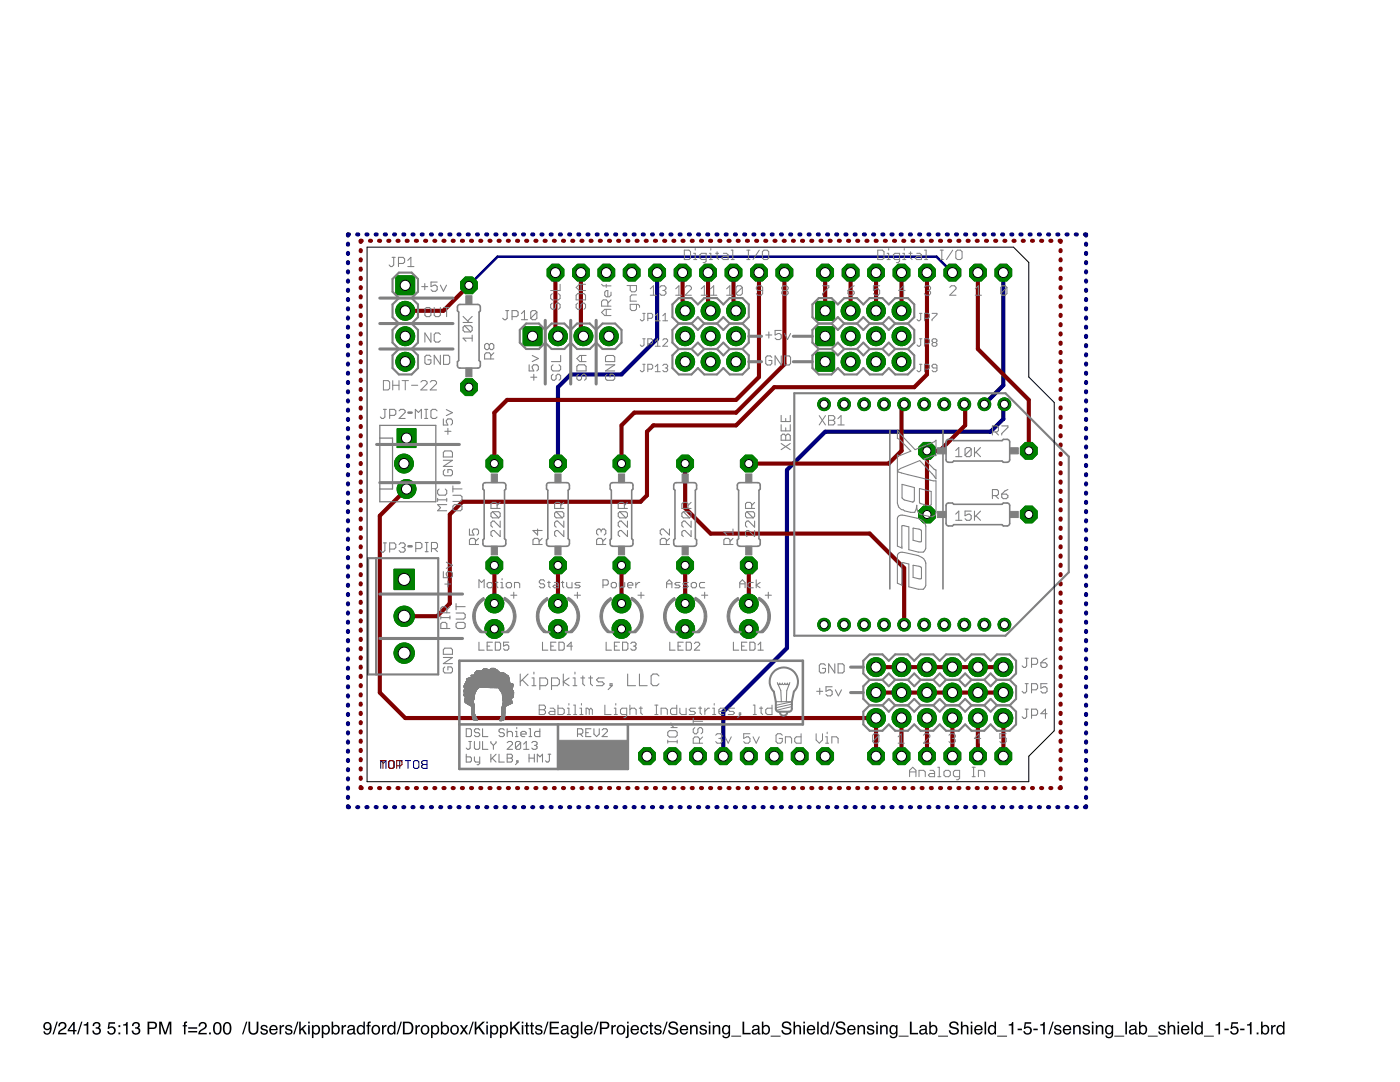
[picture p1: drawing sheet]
<svg xmlns="http://www.w3.org/2000/svg" width="279mm" height="216mm" viewBox="0 0 279 216" stroke-linecap="round" stroke-linejoin="round" font-family="sans-serif">
<path d="M8.8 204.2a.89 .89 0 0 1 1.1-.1 .89 .89 0 0 1 .4 1 1.04 1.04 0 0 1-1.3 1.3l-.3-.6h.3a.49 .49 0 0 0 .6 .4 .49 .49 0 0 0 .3-.6l.1-.3a.8 .8 0 0 1-1.2 0 .8 .8 0 0 1 0-1.1zM9 204.7a.52 .52 0 0 0 1 0 .52 .52 0 0 0-1 0zM11.3 203.9h.2l-.8 2.5h-.2zM11.9 204.1a.81 .81 0 0 1 1.3 .2 .81 .81 0 0 1-.6 1.2l-.5 .3-.2 .3h1.4v.3h-1.7a1.39 1.39 0 0 1 1.1-1.3 .5 .5 0 0 0 .2-.6 .5 .5 0 0 0-.7-.3 .5 .5 0 0 0-.3 .6h-.3zM14.6 204.4l-.8 1.1h.8zM14.6 203.9h.3v1.6h.4v.3h-.4v.6h-.3v-.6h-1.1v-.3zM16.2 203.9h.3l-.8 2.5h-.3zM16.7 204.4l.5-.1 .2-.4h.2v2.5h-.3v-1.8h-.6zM18.8 204.1a.72 .72 0 0 1 1-.1 .72 .72 0 0 1 0 1l-.1 .1a.8 .8 0 0 1 .2 1.1 .8 .8 0 0 1-1.1 .2l-.3-.3-.1-.5h.3a.51 .51 0 0 0 .5 .7 .51 .51 0 0 0 .6-.5 .51 .51 0 0 0-.6-.5l-.1-.3a.45 .45 0 0 0 .6-.3 .45 .45 0 0 0-.3-.6 .45 .45 0 0 0-.5 .3l-.1 .3h-.3zM21.7 204h1.3v.3h-1.1l-.1 .7a.85 .85 0 0 1 1.2 .4 .85 .85 0 0 1-.6 1.1 .85 .85 0 0 1-1-.7h.3a.55 .55 0 0 0 .8 .2 .55 .55 0 0 0 .1-.8 .55 .55 0 0 0-.8 .1h-.3zM23.6 204.6h.4v.3h-.4zM23.6 206h.4v.4h-.4zM24.6 204.4l.4-.1 .2-.4h.3v2.5h-.3v-1.8h-.6zM26.6 204.1a.72 .72 0 0 1 1-.1 .72 .72 0 0 1 .1 1l-.1 .1a.8 .8 0 0 1 .2 1.1 .8 .8 0 0 1-1.2 .2l-.2-.3-.1-.5h.3a.51 .51 0 0 0 .4 .7 .51 .51 0 0 0 .6-.5 .51 .51 0 0 0-.5-.5l-.1-.3a.45 .45 0 0 0 .6-.3 .45 .45 0 0 0-.3-.6 .45 .45 0 0 0-.6 .3v.3h-.4zM29.4 203.9h1.2a.73 .73 0 0 1 .7 .7 .73 .73 0 0 1-.7 .7h-.8v1.1h-.4zM29.8 204.2v.8h.7a.45 .45 0 0 0 .5-.4 .45 .45 0 0 0-.5-.4zM31.8 203.9h.5l.7 2.1 .7-2.1h.5v2.5h-.3v-2.1l-.7 2.1h-.4l-.7-2.1v2.1h-.3zM36.8 204l.5-.2v.3h-.2l-.1 .2v.3h.3v.2h-.3v1.6h-.3v-1.6h-.2v-.2h.2zM37.6 205h1.8v.3h-1.8zM37.6 205.7h1.8v.3h-1.8zM39.9 204.1a.81 .81 0 0 1 1.3 .2 .81 .81 0 0 1-.6 1.2l-.5 .3-.2 .3h1.4v.3h-1.7a1.39 1.39 0 0 1 1.1-1.3 .5 .5 0 0 0 .2-.6 .5 .5 0 0 0-.6-.3 .5 .5 0 0 0-.4 .6h-.3zM41.7 206h.4v.4h-.4zM42.9 204.1a.91 .91 0 0 1 1 .1 .91 .91 0 0 1 .3 1 .9 .9 0 0 1-.3 1.1 .9 .9 0 0 1-1.2-.2 1.91 1.91 0 0 1 .2-2zM43.1 204.3a1.65 1.65 0 0 0 .1 1.8l.3 .1a1.49 1.49 0 0 0 .1-2zM44.9 204.1a.91 .91 0 0 1 1 .1 .91 .91 0 0 1 .3 1 .9 .9 0 0 1-.4 1.1 .9 .9 0 0 1-1.1-.2 1.91 1.91 0 0 1 .2-2zM45 204.3a1.65 1.65 0 0 0 .1 1.8l.4 .1a1.49 1.49 0 0 0 0-2zM49.1 203.9h.3l-.8 2.5h-.3zM49.6 203.9h.3v1.5a.65 .65 0 0 0 .7 .8 .65 .65 0 0 0 .6-.8v-1.5h.4v1.4a1.01 1.01 0 0 1-1 1.2 1.01 1.01 0 0 1-1-1.2zM52.2 204.7a.74 .74 0 0 1 1.2 .4h-.3a.39 .39 0 0 0-.4-.3 .39 .39 0 0 0-.4 .3l.2 .1a.79 .79 0 0 1 1 .8 .8 .8 0 0 1-.9 .5 .8 .8 0 0 1-.7-.7h.3a.45 .45 0 0 0 .5 .4 .45 .45 0 0 0 .4-.4v-.1a.93 .93 0 0 1-1.1-.8zM54 204.8a.85 .85 0 0 1 1-.2 .85 .85 0 0 1 .4 1h-1.3a.53 .53 0 0 0 .4 .6 .53 .53 0 0 0 .6-.4h.3a.9 .9 0 0 1-1.3 .6 .9 .9 0 0 1-.3-1.4zM54.2 204.9l-.1 .4h1l-.1-.3-.2-.2zM55.8 204.5h.3v.4l.3-.4h.3v.3a.5 .5 0 0 0-.6 .5v1.1h-.3zM57.1 204.7a.74 .74 0 0 1 1.2 .4h-.3a.39 .39 0 0 0-.4-.3 .39 .39 0 0 0-.3 .3l.1 .1a.79 .79 0 0 1 1 .8 .8 .8 0 0 1-.9 .5 .8 .8 0 0 1-.6-.7h.3a.45 .45 0 0 0 .4 .4 .45 .45 0 0 0 .5-.4l-.1-.1a.93 .93 0 0 1-1.1-.8zM59.3 203.9h.3l-.8 2.5h-.3zM59.7 203.9h.3v1.4l.8-.8h.4l-.7 .7 .7 1.2h-.3l-.6-.9-.3 .2v.7h-.3zM61.5 204.6h.3v1.8h-.3zM61.5 203.9h.3v.3h-.3zM62.7 204.9a.71 .71 0 0 0-.1 .8 .71 .71 0 0 0 .7 .4 .72 .72 0 0 0 .3-.8 .72 .72 0 0 0-.7-.5zM62.3 204.6h.3v.2a.75 .75 0 0 1 .9-.2 .75 .75 0 0 1 .4 .8 .78 .78 0 0 1-.4 .9 .78 .78 0 0 1-.9-.1v.9h-.3zM64.7 204.9a.71 .71 0 0 0-.2 .8 .71 .71 0 0 0 .7 .4 .72 .72 0 0 0 .3-.8 .72 .72 0 0 0-.7-.5zM64.2 204.6h.3v.2a.75 .75 0 0 1 .9-.2 .75 .75 0 0 1 .4 .8 .78 .78 0 0 1-.3 .9 .78 .78 0 0 1-1-.1v.9h-.3zM66.2 203.9h.3v.9a.81 .81 0 0 1 1.1-.1 .81 .81 0 0 1 .2 1 .73 .73 0 0 1-.5 .7 .73 .73 0 0 1-.8-.2v.2h-.3zM66.6 204.9a.64 .64 0 0 0-.1 .9 .64 .64 0 0 0 .9 .2 .65 .65 0 0 0 .1-.9 .65 .65 0 0 0-.9-.2zM68.2 204.5h.3v.4l.3-.4h.3v.3a.5 .5 0 0 0-.6 .5v1.1h-.3zM69.6 205.8a.44 .44 0 0 0 .6 .4 .44 .44 0 0 0 .2-.7zM69.5 204.7a.8 .8 0 0 1 1.3 .3v1.1l.2 .1v.2h-.3l-.2-.2a.63 .63 0 0 1-.9 .2 .63 .63 0 0 1-.2-.9l1.1-.3a.42 .42 0 0 0-.4-.5 .42 .42 0 0 0-.5 .4h-.2zM71.7 205a.69 .69 0 0 0-.2 .8 .69 .69 0 0 0 .7 .3 .73 .73 0 0 0 .3-.8 .73 .73 0 0 0-.6-.5zM71.5 204.6l.7-.1 .3 .3v-.9h.3v2.5h-.3v-.3a.8 .8 0 0 1-1 .2 .8 .8 0 0 1-.3-1zM73.4 204l.6-.2v.3h-.2l-.1 .2v.3h.3v.2h-.3v1.6h-.3v-1.6h-.3v-.2h.3zM74.7 204.9a.7 .7 0 0 0-.2 .9 .7 .7 0 0 0 .8 .3 .7 .7 0 0 0 .2-.9 .7 .7 0 0 0-.8-.3zM74.4 204.8a.94 .94 0 0 1 1.5 .6 .94 .94 0 0 1-1.4 .9l-.3-.5v-.6zM76.2 204.5h.3v.4l.4-.4h.2v.3a.5 .5 0 0 0-.6 .5v1.1h-.3zM77.7 205a.69 .69 0 0 0-.1 .8 .69 .69 0 0 0 .7 .3 .73 .73 0 0 0 .3-.8 .73 .73 0 0 0-.6-.5zM77.6 204.6l.7-.1 .3 .3v-.9h.3v2.5h-.3v-.3a.8 .8 0 0 1-1 .2 .8 .8 0 0 1-.3-1zM79.9 203.9h.3l-.8 2.5h-.3zM80.8 204.2v1.9h.6a.99 .99 0 0 0 .8-1 .99 .99 0 0 0-.8-.9zM80.4 203.9h1a1.29 1.29 0 0 1 1.1 1.2 1.29 1.29 0 0 1-1.1 1.3h-1zM82.9 204.5h.3v.4l.3-.4h.3v.3a.5 .5 0 0 0-.6 .5v1.1h-.3zM84.5 204.9a.7 .7 0 0 0-.2 .9 .7 .7 0 0 0 .8 .3 .7 .7 0 0 0 .2-.9 .7 .7 0 0 0-.8-.3zM84.2 204.8a.94 .94 0 0 1 1.5 .6 .94 .94 0 0 1-1.4 .9l-.3-.5v-.6zM86.5 204.9a.71 .71 0 0 0-.2 .8 .71 .71 0 0 0 .7 .4 .72 .72 0 0 0 .3-.8 .72 .72 0 0 0-.7-.5zM86 204.6h.3v.2a.75 .75 0 0 1 .9-.2 .75 .75 0 0 1 .5 .8 .78 .78 0 0 1-.4 .9 .78 .78 0 0 1-1-.1v.9h-.3zM88 203.9h.3v.9a.81 .81 0 0 1 1.1-.1 .81 .81 0 0 1 .2 1 .73 .73 0 0 1-.5 .7 .73 .73 0 0 1-.8-.2v.2h-.3zM88.4 204.9a.64 .64 0 0 0-.1 .9 .64 .64 0 0 0 .9 .2 .65 .65 0 0 0 .1-.9 .65 .65 0 0 0-.9-.2zM90.4 204.9a.7 .7 0 0 0-.2 .9 .7 .7 0 0 0 .8 .3 .7 .7 0 0 0 .2-.9 .7 .7 0 0 0-.8-.3zM90.1 204.8a.94 .94 0 0 1 1.5 .6 .94 .94 0 0 1-1.4 .9l-.3-.5v-.6zM91.8 204.5h.4l.4 .7 .4-.7 .4 .1-.6 .8 .6 1h-.4l-.4-.7-.5 .7h-.4l.7-1zM94.3 203.9h.3l-.9 2.5h-.2zM94.7 203.9h.4v1.2l1.2-1.2h.5l-1.1 1 1.1 1.5h-.4l-.9-1.3-.4 .4v.9h-.4zM97.1 204.6h.3v1.8h-.3zM97.1 203.9h.3v.3h-.3zM98.3 204.9a.71 .71 0 0 0-.2 .8 .71 .71 0 0 0 .7 .4 .72 .72 0 0 0 .3-.8 .72 .72 0 0 0-.7-.5zM97.8 204.6h.3v.2a.75 .75 0 0 1 .9-.2 .75 .75 0 0 1 .4 .8 .78 .78 0 0 1-.3 .9 .78 .78 0 0 1-1-.1v.9h-.3zM100.2 204.9a.71 .71 0 0 0-.1 .8 .71 .71 0 0 0 .7 .4 .72 .72 0 0 0 .3-.8 .72 .72 0 0 0-.7-.5zM99.8 204.6h.3v.2a.75 .75 0 0 1 .9-.2 .75 .75 0 0 1 .4 .8 .78 .78 0 0 1-.3 .9 .78 .78 0 0 1-1-.1v.9h-.3zM101.8 203.9h.3v1.2l1.3-1.2h.5l-1.1 1 1.1 1.5h-.5l-.8-1.3-.5 .4v.9h-.3zM104.1 204.6h.3v1.8h-.3zM104.1 203.9h.3v.3h-.3zM105 204h.3v.5h.3v.3h-.3v1.2l.3 .2v.2a.44 .44 0 0 1-.6-.4v-1.2h-.3v-.3h.3zM106 204h.3v.5h.3v.3h-.3v1.2l.3 .2v.2a.44 .44 0 0 1-.6-.4v-1.2h-.3v-.3h.3zM107 204.7a.74 .74 0 0 1 1.2 .4h-.3a.39 .39 0 0 0-.4-.3 .39 .39 0 0 0-.3 .3l.1 .1a.79 .79 0 0 1 1 .8 .8 .8 0 0 1-.9 .5 .8 .8 0 0 1-.6-.7h.3a.45 .45 0 0 0 .4 .4 .45 .45 0 0 0 .5-.4l-.1-.1a.93 .93 0 0 1-1.1-.8zM109.2 203.9h.3l-.8 2.5h-.3zM109.7 203.9h1.8v.3h-1.5v.7h1.4v.3h-1.4v.9h1.6v.3h-1.9zM112.3 205.8a.44 .44 0 0 0 .5 .4 .44 .44 0 0 0 .3-.7zM112.1 204.7a.8 .8 0 0 1 1.3 .3v1.1l.2 .1v.2h-.3l-.2-.2a.63 .63 0 0 1-.9 .2 .63 .63 0 0 1-.1-.9l1-.3a.42 .42 0 0 0-.4-.5 .42 .42 0 0 0-.4 .4h-.3zM114.1 204.8l.5-.3 .6 .3v-.2h.2v1.6a.81 .81 0 0 1-.6 1 .81 .81 0 0 1-.9-.6h.3a.53 .53 0 0 0 .7 .3 .53 .53 0 0 0 .2-.8 .8 .8 0 0 1-1 .2 .8 .8 0 0 1-.2-1.1zM114.3 204.9a.65 .65 0 0 0-.2 .9 .65 .65 0 0 0 .9 .2 .64 .64 0 0 0 .2-.8 .64 .64 0 0 0-.9-.3zM115.9 203.9h.3v2.5h-.3zM116.8 204.8a.85 .85 0 0 1 1.1-.2 .85 .85 0 0 1 .4 1h-1.4a.53 .53 0 0 0 .4 .6 .53 .53 0 0 0 .7-.4h.3a.9 .9 0 0 1-1.3 .6 .9 .9 0 0 1-.3-1.4zM117.1 204.9l-.2 .4h1.1l-.1-.3-.3-.2zM119.2 203.9h.3l-.8 2.5h-.3zM119.7 203.9h1.2a.73 .73 0 0 1 .7 .7 .73 .73 0 0 1-.7 .7h-.8v1.1h-.4zM120.1 204.2v.8h.7a.45 .45 0 0 0 .5-.4 .45 .45 0 0 0-.5-.4zM122 204.5h.3v.4l.3-.4h.3v.3a.5 .5 0 0 0-.6 .5v1.1h-.3zM123.6 204.9a.7 .7 0 0 0-.2 .9 .7 .7 0 0 0 .8 .3 .7 .7 0 0 0 .2-.9 .7 .7 0 0 0-.8-.3zM123.3 204.8a.94 .94 0 0 1 1.5 .6 .94 .94 0 0 1-1.4 .9l-.3-.5v-.6zM125.1 203.9h.4v.3h-.4zM125.1 204.6h.4v2.1a.47 .47 0 0 1-.6 .4v-.2l.2-.1zM126.1 204.8a.85 .85 0 0 1 1-.2 .85 .85 0 0 1 .4 1h-1.3a.53 .53 0 0 0 .4 .6 .53 .53 0 0 0 .6-.4h.3a.9 .9 0 0 1-1.3 .6 .9 .9 0 0 1-.3-1.4zM126.3 204.9l-.1 .4h1l-.1-.3-.2-.2zM128 204.8a.76 .76 0 0 1 .8-.3 .76 .76 0 0 1 .6 .7h-.3a.51 .51 0 0 0-.7-.4 .51 .51 0 0 0-.3 .7 .49 .49 0 0 0 .4 .7 .49 .49 0 0 0 .6-.5h.3a.83 .83 0 0 1-1.1 .7 .83 .83 0 0 1-.5-1.2zM129.7 204h.3v.5h.3v.3h-.3v1.2l.3 .2v.2a.44 .44 0 0 1-.6-.4v-1.2h-.2v-.3h.2zM130.8 204.7a.74 .74 0 0 1 1.2 .4h-.3a.39 .39 0 0 0-.4-.3 .39 .39 0 0 0-.4 .3l.2 .1a.79 .79 0 0 1 .9 .8 .8 .8 0 0 1-.8 .5 .8 .8 0 0 1-.7-.7h.3a.45 .45 0 0 0 .5 .4 .45 .45 0 0 0 .4-.4l-.1-.1a.93 .93 0 0 1-1-.8zM133 203.9h.3l-.8 2.5h-.3zM133.7 204a1 1 0 0 1 1.6 .6h-.3a.59 .59 0 0 0-.7-.5 .59 .59 0 0 0-.5 .6l.1 .1a2.08 2.08 0 0 1 1.4 .7 1.02 1.02 0 0 1-.7 1 1.02 1.02 0 0 1-1.1-.5l-.2-.4h.4a.71 .71 0 0 0 .6 .6 .71 .71 0 0 0 .7-.5l-.1-.3a2.06 2.06 0 0 1-1.4-.6v-.4zM135.9 204.8a.85 .85 0 0 1 1-.2 .85 .85 0 0 1 .4 1h-1.3a.53 .53 0 0 0 .4 .6 .53 .53 0 0 0 .6-.4h.3a.9 .9 0 0 1-1.3 .6 .9 .9 0 0 1-.2-1.4zM136.1 204.9l-.1 .4h1l-.1-.3-.2-.2zM137.7 204.5h.3v.3a.66 .66 0 0 1 .8-.3 .66 .66 0 0 1 .4 .7v1.2h-.3v-1.2a.46 .46 0 0 0-.5-.4 .46 .46 0 0 0-.4 .6v1h-.3zM139.8 204.7a.74 .74 0 0 1 1.2 .4h-.3a.39 .39 0 0 0-.4-.3 .39 .39 0 0 0-.3 .3l.1 .1a.79 .79 0 0 1 1 .8 .8 .8 0 0 1-.8 .5 .8 .8 0 0 1-.7-.7h.3a.45 .45 0 0 0 .4 .4 .45 .45 0 0 0 .5-.4l-.1-.1a.93 .93 0 0 1-1.1-.8zM141.5 204.6h.3v1.8h-.3zM141.5 203.9h.3v.3h-.3zM142.2 204.5h.3v.3a.66 .66 0 0 1 .8-.3 .66 .66 0 0 1 .4 .7v1.2h-.3v-1.2a.46 .46 0 0 0-.5-.4 .46 .46 0 0 0-.3 .6v1h-.4zM144.3 204.8l.6-.3 .5 .3v-.2h.3v1.6a.81 .81 0 0 1-.6 1 .81 .81 0 0 1-1-.6h.4a.53 .53 0 0 0 .7 .3 .53 .53 0 0 0 .2-.8 .8 .8 0 0 1-1.1 .2 .8 .8 0 0 1-.2-1.1zM144.6 204.9a.65 .65 0 0 0-.2 .9 .65 .65 0 0 0 .8 .2 .64 .64 0 0 0 .2-.8 .64 .64 0 0 0-.8-.3zM145.9 206.7h2v.1h-2zM148.2 203.9h.3v2.2h1.3v.3h-1.6zM150.4 205.8a.44 .44 0 0 0 .6 .4 .44 .44 0 0 0 .2-.7zM150.2 204.7a.8 .8 0 0 1 1.4 .3v1.1l.2 .1v.2h-.4l-.1-.2a.63 .63 0 0 1-.9 .2 .63 .63 0 0 1-.2-.9l1-.3a.42 .42 0 0 0-.3-.5 .42 .42 0 0 0-.5 .4h-.3zM152 203.9h.3v.9a.81 .81 0 0 1 1.1-.1 .81 .81 0 0 1 .2 1 .73 .73 0 0 1-.4 .7 .73 .73 0 0 1-.9-.2v.2h-.3zM152.5 204.9a.64 .64 0 0 0-.1 .9 .64 .64 0 0 0 .8 .2 .65 .65 0 0 0 .1-.9 .65 .65 0 0 0-.8-.2zM153.8 206.7h2v.1h-2zM156.3 204a1 1 0 0 1 1.6 .6h-.3a.59 .59 0 0 0-.7-.5 .59 .59 0 0 0-.5 .6l.1 .1a2.08 2.08 0 0 1 1.4 .7 1.02 1.02 0 0 1-.7 1 1.02 1.02 0 0 1-1.1-.5l-.2-.4h.4a.71 .71 0 0 0 .6 .6 .71 .71 0 0 0 .7-.5l-.1-.3a2.06 2.06 0 0 1-1.4-.6v-.4zM158.4 203.9h.3v.9a.65 .65 0 0 1 .7-.3 .65 .65 0 0 1 .5 .7v1.2h-.4v-1.2a.46 .46 0 0 0-.5-.4 .46 .46 0 0 0-.3 .6v1h-.3zM160.3 204.6h.3v1.8h-.3zM160.3 203.9h.3v.3h-.3zM161.2 204.8a.85 .85 0 0 1 1.1-.2 .85 .85 0 0 1 .4 1h-1.4a.53 .53 0 0 0 .4 .6 .53 .53 0 0 0 .7-.4h.3a.9 .9 0 0 1-1.3 .6 .9 .9 0 0 1-.3-1.4zM161.5 204.9l-.2 .4h1.1l-.1-.3-.3-.2zM163.1 203.9h.3v2.5h-.3zM164.2 205a.69 .69 0 0 0-.1 .8 .69 .69 0 0 0 .7 .3 .73 .73 0 0 0 .3-.8 .73 .73 0 0 0-.7-.5zM164.1 204.6l.6-.1 .4 .3v-.9h.3v2.5h-.3v-.3a.8 .8 0 0 1-1.1 .2 .8 .8 0 0 1-.2-1zM166.4 203.9h.3l-.8 2.5h-.3zM167.1 204a1 1 0 0 1 1.6 .6h-.3a.59 .59 0 0 0-.6-.5 .59 .59 0 0 0-.6 .6l.1 .1a2.08 2.08 0 0 1 1.4 .7 1.02 1.02 0 0 1-.7 1 1.02 1.02 0 0 1-1.1-.5l-.1-.4h.3a.71 .71 0 0 0 .6 .6 .71 .71 0 0 0 .7-.5l-.1-.3a2.06 2.06 0 0 1-1.4-.6v-.4zM169.3 204.8a.85 .85 0 0 1 1-.2 .85 .85 0 0 1 .5 1h-1.4a.53 .53 0 0 0 .4 .6 .53 .53 0 0 0 .6-.4h.3a.9 .9 0 0 1-1.3 .6 .9 .9 0 0 1-.2-1.4zM169.6 204.9l-.2 .4h1l-.1-.3-.2-.2zM171.1 204.5h.3v.3a.66 .66 0 0 1 .8-.3 .66 .66 0 0 1 .4 .7v1.2h-.3v-1.2a.46 .46 0 0 0-.5-.4 .46 .46 0 0 0-.4 .6v1h-.3zM173.2 204.7a.74 .74 0 0 1 1.2 .4h-.2a.39 .39 0 0 0-.4-.3 .39 .39 0 0 0-.4 .3l.2 .1a.79 .79 0 0 1 .9 .8 .8 .8 0 0 1-.8 .5 .8 .8 0 0 1-.7-.7h.3a.45 .45 0 0 0 .4 .4 .45 .45 0 0 0 .5-.4l-.1-.1a.93 .93 0 0 1-1-.8zM174.9 204.6h.3v1.8h-.3zM174.9 203.9h.3v.3h-.3zM175.7 204.5h.2v.3a.66 .66 0 0 1 .8-.3 .66 .66 0 0 1 .5 .7v1.2h-.4v-1.2a.46 .46 0 0 0-.5-.4 .46 .46 0 0 0-.3 .6v1h-.3zM177.7 204.8l.6-.3 .5 .3v-.2h.3v1.6a.81 .81 0 0 1-.6 1 .81 .81 0 0 1-.9-.6h.3a.53 .53 0 0 0 .7 .3 .53 .53 0 0 0 .2-.8 .8 .8 0 0 1-1.1 .2 .8 .8 0 0 1-.2-1.1zM178 204.9a.65 .65 0 0 0-.2 .9 .65 .65 0 0 0 .8 .2 .64 .64 0 0 0 .2-.8 .64 .64 0 0 0-.8-.3zM179.4 206.7h1.9v.1h-1.9zM181.6 203.9h.3v2.2h1.3v.3h-1.6zM183.8 205.8a.44 .44 0 0 0 .6 .4 .44 .44 0 0 0 .2-.7zM183.6 204.7a.8 .8 0 0 1 1.4 .3v1.1l.2 .1v.2h-.4l-.1-.2a.63 .63 0 0 1-.9 .2 .63 .63 0 0 1-.2-.9l1-.3a.42 .42 0 0 0-.3-.5 .42 .42 0 0 0-.5 .4h-.3zM185.5 203.9h.3v.9a.81 .81 0 0 1 1-.1 .81 .81 0 0 1 .3 1 .73 .73 0 0 1-.5 .7 .73 .73 0 0 1-.9-.2v.2h-.2zM185.9 204.9a.64 .64 0 0 0-.1 .9 .64 .64 0 0 0 .8 .2 .65 .65 0 0 0 .1-.9 .65 .65 0 0 0-.8-.2zM187.2 206.7h2v.1h-2zM189.7 204a1 1 0 0 1 1.6 .6h-.3a.59 .59 0 0 0-.6-.5 .59 .59 0 0 0-.6 .6l.1 .1a2.08 2.08 0 0 1 1.4 .7 1.02 1.02 0 0 1-.7 1 1.02 1.02 0 0 1-1.1-.5l-.1-.4h.3a.71 .71 0 0 0 .6 .6 .71 .71 0 0 0 .7-.5l-.1-.3a2.06 2.06 0 0 1-1.4-.6v-.4zM191.8 203.9h.3v.9a.65 .65 0 0 1 .7-.3 .65 .65 0 0 1 .5 .7v1.2h-.3v-1.2a.46 .46 0 0 0-.6-.4 .46 .46 0 0 0-.3 .6v1h-.3zM193.7 204.6h.4v1.8h-.4zM193.7 203.9h.4v.3h-.4zM194.7 204.8a.85 .85 0 0 1 1-.2 .85 .85 0 0 1 .4 1h-1.4a.53 .53 0 0 0 .4 .6 .53 .53 0 0 0 .7-.4h.3a.9 .9 0 0 1-1.3 .6 .9 .9 0 0 1-.3-1.4zM194.9 204.9l-.1 .4h1l-.1-.3-.2-.2zM196.5 203.9h.3v2.5h-.3zM197.6 205a.69 .69 0 0 0-.1 .8 .69 .69 0 0 0 .7 .3 .73 .73 0 0 0 .3-.8 .73 .73 0 0 0-.7-.5zM197.5 204.6l.6-.1 .4 .3v-.9h.3v2.5h-.3v-.3a.8 .8 0 0 1-1.1 .2 .8 .8 0 0 1-.2-1zM199 206.7h2v.1h-2zM201.3 204.4l.5-.1 .2-.4h.2v2.5h-.3v-1.8h-.6zM203.1 205.3h.9v.3h-.9zM204.5 204h1.3v.3h-1.1l-.1 .7a.85 .85 0 0 1 1.3 .4 .85 .85 0 0 1-.6 1.1 .85 .85 0 0 1-1.1-.7h.4a.55 .55 0 0 0 .8 .2 .55 .55 0 0 0 0-.8 .55 .55 0 0 0-.8 .1h-.3zM206.2 205.3h.9v.3h-.9zM207.6 204.4l.5-.1 .2-.4h.2v2.5h-.3v-1.8h-.6zM210 203.9h.3l-.8 2.5h-.3zM210.6 204.7a.74 .74 0 0 1 1.2 .4h-.3a.39 .39 0 0 0-.4-.3 .39 .39 0 0 0-.4 .3l.2 .1a.79 .79 0 0 1 .9 .8 .8 .8 0 0 1-.8 .5 .8 .8 0 0 1-.7-.7h.3a.45 .45 0 0 0 .5 .4 .45 .45 0 0 0 .4-.4l-.1-.1a.93 .93 0 0 1-1-.8zM212.3 204.8a.85 .85 0 0 1 1.1-.2 .85 .85 0 0 1 .4 1h-1.4a.53 .53 0 0 0 .4 .6 .53 .53 0 0 0 .7-.4h.3a.9 .9 0 0 1-1.3 .6 .9 .9 0 0 1-.3-1.4zM212.6 204.9l-.2 .4h1.1l-.1-.3-.3-.2zM214.2 204.5h.3v.3a.66 .66 0 0 1 .7-.3 .66 .66 0 0 1 .5 .7v1.2h-.3v-1.2a.46 .46 0 0 0-.6-.4 .46 .46 0 0 0-.3 .6v1h-.3zM216.3 204.7a.74 .74 0 0 1 1.2 .4h-.3a.39 .39 0 0 0-.4-.3 .39 .39 0 0 0-.4 .3l.2 .1a.79 .79 0 0 1 .9 .8 .8 .8 0 0 1-.8 .5 .8 .8 0 0 1-.7-.7h.3a.45 .45 0 0 0 .5 .4 .45 .45 0 0 0 .4-.4l-.1-.1a.93 .93 0 0 1-1-.8zM217.9 204.6h.3v1.8h-.3zM217.9 203.9h.3v.3h-.3zM218.7 204.5h.3v.3a.66 .66 0 0 1 .7-.3 .66 .66 0 0 1 .5 .7v1.2h-.3v-1.2a.46 .46 0 0 0-.6-.4 .46 .46 0 0 0-.3 .6v1h-.3zM220.8 204.8l.5-.3 .6 .3v-.2h.3v1.6a.81 .81 0 0 1-.7 1 .81 .81 0 0 1-.9-.6h.3a.53 .53 0 0 0 .7 .3 .53 .53 0 0 0 .3-.8 .8 .8 0 0 1-1.1 .2 .8 .8 0 0 1-.2-1.1zM221 204.9a.65 .65 0 0 0-.2 .9 .65 .65 0 0 0 .9 .2 .64 .64 0 0 0 .2-.8 .64 .64 0 0 0-.9-.3zM222.4 206.7h2v.1h-2zM224.6 203.9h.3v2.5h-.3zM225.6 205.8a.44 .44 0 0 0 .6 .4 .44 .44 0 0 0 .3-.7zM225.5 204.7a.8 .8 0 0 1 1.3 .3v1.1l.2 .1v.2h-.3l-.2-.2a.63 .63 0 0 1-.9 .2 .63 .63 0 0 1-.2-.9l1.1-.3a.42 .42 0 0 0-.4-.5 .42 .42 0 0 0-.4 .4h-.3zM227.3 203.9h.3v.9a.81 .81 0 0 1 1.1-.1 .81 .81 0 0 1 .2 1 .73 .73 0 0 1-.5 .7 .73 .73 0 0 1-.8-.2v.2h-.3zM227.8 204.9a.64 .64 0 0 0-.2 .9 .64 .64 0 0 0 .9 .2 .65 .65 0 0 0 .1-.9 .65 .65 0 0 0-.8-.2zM229.1 206.7h1.9v.1h-1.9zM231.4 204.7a.74 .74 0 0 1 1.2 .4h-.3a.39 .39 0 0 0-.4-.3 .39 .39 0 0 0-.3 .3l.1 .1a.79 .79 0 0 1 1 .8 .8 .8 0 0 1-.9 .5 .8 .8 0 0 1-.6-.7h.3a.45 .45 0 0 0 .4 .4 .45 .45 0 0 0 .4-.4v-.1a.93 .93 0 0 1-1.1-.8zM233 203.9h.3v.9a.65 .65 0 0 1 .8-.3 .65 .65 0 0 1 .4 .7v1.2h-.3v-1.2a.46 .46 0 0 0-.5-.4 .46 .46 0 0 0-.4 .6v1h-.3zM235 204.6h.3v1.8h-.3zM235 203.9h.3v.3h-.3zM235.9 204.8a.85 .85 0 0 1 1.1-.2 .85 .85 0 0 1 .4 1h-1.4a.53 .53 0 0 0 .4 .6 .53 .53 0 0 0 .6-.4h.3a.9 .9 0 0 1-1.2 .6 .9 .9 0 0 1-.3-1.4zM236.2 204.9l-.2 .4h1.1l-.1-.3-.3-.2zM237.8 203.9h.3v2.5h-.3zM238.9 205a.69 .69 0 0 0-.2 .8 .69 .69 0 0 0 .8 .3 .73 .73 0 0 0 .3-.8 .73 .73 0 0 0-.7-.5zM238.8 204.6l.6-.1 .3 .3v-.9h.3v2.5h-.2v-.3a.8 .8 0 0 1-1.1 .2 .8 .8 0 0 1-.3-1zM240.3 206.7h1.9v.1h-1.9zM242.6 204.4l.4-.1 .2-.4h.3v2.5h-.3v-1.8h-.6zM244.4 205.3h.8v.3h-.8zM245.8 204h1.3v.3h-1.1l-.1 .7a.85 .85 0 0 1 1.2 .4 .85 .85 0 0 1-.6 1.1 .85 .85 0 0 1-1-.7h.3a.55 .55 0 0 0 .8 .2 .55 .55 0 0 0 .1-.8 .55 .55 0 0 0-.8 .1h-.3zM247.5 205.3h.9v.3h-.9zM248.9 204.4l.4-.1 .2-.4h.3v2.5h-.4v-1.8h-.5zM250.8 206h.4v.4h-.4zM251.7 203.9h.3v.9a.81 .81 0 0 1 1.1-.1 .81 .81 0 0 1 .2 1 .73 .73 0 0 1-.5 .7 .73 .73 0 0 1-.8-.2v.2h-.3zM252.1 204.9a.64 .64 0 0 0-.1 .9 .64 .64 0 0 0 .9 .2 .65 .65 0 0 0 .1-.9 .65 .65 0 0 0-.9-.2zM253.7 204.5h.3v.4l.3-.4h.3v.3a.5 .5 0 0 0-.6 .5v1.1h-.3zM255.2 205a.69 .69 0 0 0-.1 .8 .69 .69 0 0 0 .7 .3 .73 .73 0 0 0 .3-.8 .73 .73 0 0 0-.7-.5zM255.1 204.6l.6-.1 .4 .3v-.9h.3v2.5h-.3v-.3a.8 .8 0 0 1-1.1 .2 .8 .8 0 0 1-.3-1z" fill-rule="evenodd" fill="#000"/>
<path d="M76 153.3v-1.5l.5 .5 .5-.5v1.5M77.6 152l.3-.2h.5l.3 .2v1.1l-.3 .2h-.5l-.3-.2zM79.2 151.8h1.1M79.8 151.8v1.5M80.9 151.8h1M81.4 151.8v1.5M82.5 152l.3-.2h.5l.3 .2v1.1l-.3 .2h-.5l-.3-.2zM84.2 152l.2-.2h.8v1.5h-.8l-.2-.2v-.3l.2-.3-.2-.2zM84.4 152.5h.8" fill="none" stroke="#000080" stroke-width=".21"/>
<g fill="none" stroke="#000080" stroke-width=".83">
<path d="M69.4 48.6v.3M69.4 50.5v.2M69.4 52.3v.2M69.4 54.1v.3M69.4 56v.2M69.4 57.8v.2M69.4 59.7v.2M69.7 46.8h-.3v.2M71.3 46.8h.2M73.1 46.8h.2M75 46.8h.2M76.8 46.8h.2"/>
<path d="M78.6 46.8h.2M80.5 46.8h.2M82.3 46.8h.2M84.2 46.8h.2M86 46.8h.2M87.8 46.8h.3M89.7 46.8h.2M91.5 46.8h.2M93.3 46.8h.3M95.2 46.8h.2M97 46.8h.2M98.9 46.8h.2"/>
<path d="M100.7 46.8h.2M102.5 46.8h.3M104.4 46.8h.2M106.2 46.8h.2M108.1 46.8h.2M109.9 46.8h.2M111.7 46.8h.3M113.6 46.8h.2M115.4 46.8h.2M117.2 46.8h.3M119.1 46.8h.2M120.9 46.8h.2"/>
<path d="M122.8 46.8h.2M124.6 46.8h.2M126.4 46.8h.3M128.3 46.8h.2M130.1 46.8h.2M131.1 54.4v13.2l-7.1 7.1h-10.1l-2.5 2.6v15.2M132 46.8h.2M133.8 46.8h.2M135.6 46.8h.2M137.5 46.8h.2M139.3 46.8h.2M141.1 46.8h.3"/>
<path d="M143 46.8h.2M144.8 46.8h.2M146.7 46.8h.2M148.5 46.8h.2M150.3 46.8h.3M152.2 46.8h.2M154 46.8h.2M155.9 46.8h.2M157.7 46.8h.2M159.5 46.8h.2M161.4 46.8h.2M163.2 46.8h.2"/>
<path d="M165.1 46.8h.2M166.9 46.8h.2M168.7 46.8h.2M170.6 46.8h.2M172.4 46.8h.2M174.2 46.8h.3M176.1 46.8h.2M177.9 46.8h.2M179.7 46.8h.3M181.6 46.8h.2M183.4 46.8h.2M185.3 46.8h.2"/>
<path d="M187.1 46.8h.2M189 46.8h.2M190.8 46.8h.2M192.6 46.8h.2M194.5 46.8h.2M196.3 46.8h.2M198.1 46.8h.3M200 46.8h.2M200.2 54.4v22.5l-3.8 3.8M201.8 46.8h.2M203.6 46.8h.3M205.5 46.8h.2"/>
<path d="M207.3 46.8h.2M209.2 46.8h.2M211 46.8h.2M212.9 46.8h.2M214.7 46.8h.2M216.5 46.8h.2v.2M216.7 48.6v.3M216.7 50.5v.2M216.7 52.3v.2M216.7 54.1v.3M216.7 56v.2M216.7 57.8v.2"/>
<path d="M216.7 59.7v.2M69.4 61.5v.2M69.4 63.4v.2M69.4 65.2v.2M69.4 67v.2M69.4 68.9v.2M69.4 70.7v.2M69.4 72.5v.2M69.4 74.4v.2M69.4 76.2v.2M69.4 78.1v.2M69.4 79.9v.2"/>
<path d="M216.7 61.5v.2M216.7 63.4v.2M216.7 65.2v.2M216.7 67v.2M216.7 68.9v.2M216.7 70.7v.2M216.7 72.5v.2M216.7 74.4v.2M216.7 76.2v.2M216.7 78.1v.2M216.7 79.9v.2M69.4 81.7v.3"/>
<path d="M69.4 83.6v.2M69.4 85.4v.2M69.4 87.2v.3M69.4 89.1v.2M69.4 90.9v.2M69.4 92.8v.2M69.4 94.6v.2M69.4 96.5v.2M69.4 98.3v.2M200.4 80.7l-.2 .2v2.7l-2.5 2.5h-33l-7.6 7.7v35.5l-12.7 12.7v8.9M216.7 81.7v.3M216.7 83.6v.2"/>
<path d="M216.7 85.4v.2M216.7 87.2v.3M216.7 89.1v.2M216.7 90.9v.2M216.7 92.8v.2M216.7 94.6v.2M216.7 96.5v.2M216.7 98.3v.2M69.4 100.1v.3M69.4 102v.2M69.4 103.8v.2M69.4 105.7v.2"/>
<path d="M69.4 107.5v.2M69.4 109.3v.2M69.4 111.2v.2M69.4 113v.2M69.4 114.9v.2M69.4 116.7v.2M69.4 118.5v.2M216.7 100.1v.3M216.7 102v.2M216.7 103.8v.2M216.7 105.7v.2M216.7 107.5v.2"/>
<path d="M216.7 109.3v.2M216.7 111.2v.2M216.7 113v.2M216.7 114.9v.2M216.7 116.7v.2M216.7 118.5v.2M69.4 120.4v.2M69.4 122.2v.2M69.4 124.1v.2M69.4 125.9v.2M69.4 127.7v.3M69.4 129.6v.2"/>
<path d="M69.4 131.4v.2M69.4 133.2v.3M69.4 135.1v.2M69.4 136.9v.2M69.4 138.8v.2M216.7 120.4v.2M216.7 122.2v.2M216.7 124.1v.2M216.7 125.9v.2M216.7 127.7v.3M216.7 129.6v.2M216.7 131.4v.2"/>
<path d="M216.7 133.2v.3M216.7 135.1v.2M216.7 136.9v.2M216.7 138.8v.2M69.4 140.6v.2M69.4 142.5v.2M69.4 144.3v.2M69.4 146.1v.2M69.4 148v.2M69.4 149.8v.2M69.4 151.6v.2M69.4 153.5v.2"/>
<path d="M69.4 155.3v.2M69.4 157.2v.2M69.4 159v.2M216.7 140.6v.2M216.7 142.5v.2M216.7 144.3v.2M216.7 146.1v.2M216.7 148v.2M216.7 149.8v.2M216.7 151.6v.2M216.7 153.5v.2M216.7 155.3v.2"/>
<path d="M216.7 157.2v.2M216.7 159v.2M69.4 160.8v.3h.3M71.3 161.1h.2M73.1 161.1h.2M75 161.1h.2M76.8 161.1h.2M78.6 161.1h.2M80.5 161.1h.2M82.3 161.1h.2M84.2 161.1h.2M86 161.1h.2"/>
<path d="M87.8 161.1h.3M89.7 161.1h.2M91.5 161.1h.2M93.3 161.1h.3M95.2 161.1h.2M97 161.1h.2M98.9 161.1h.2M100.7 161.1h.2M102.5 161.1h.3M104.4 161.1h.2M106.2 161.1h.2M108.1 161.1h.2"/>
<path d="M109.9 161.1h.2M111.7 161.1h.3M113.6 161.1h.2M115.4 161.1h.2M117.2 161.1h.3M119.1 161.1h.2M120.9 161.1h.2M122.8 161.1h.2M124.6 161.1h.2M126.4 161.1h.3M128.3 161.1h.2M130.1 161.1h.2"/>
<path d="M132 161.1h.2M133.8 161.1h.2M135.6 161.1h.2M137.5 161.1h.2M139.3 161.1h.2M141.1 161.1h.3M143 161.1h.2M144.8 161.1h.2M146.7 161.1h.2M148.5 161.1h.2M150.3 161.1h.3M152.2 161.1h.2"/>
<path d="M154 161.1h.2M155.9 161.1h.2M157.7 161.1h.2M159.5 161.1h.2M161.4 161.1h.2M163.2 161.1h.2M165.1 161.1h.2M166.9 161.1h.2M168.7 161.1h.2M170.6 161.1h.2M172.4 161.1h.2M174.2 161.1h.3"/>
<path d="M176.1 161.1h.2M177.9 161.1h.2M179.7 161.1h.3M181.6 161.1h.2M183.4 161.1h.2M185.3 161.1h.2M187.1 161.1h.2M189 161.1h.2M190.8 161.1h.2M192.6 161.1h.2M194.5 161.1h.2M196.3 161.1h.2"/>
<path d="M198.1 161.1h.3M200 161.1h.2M201.8 161.1h.2M203.6 161.1h.3M205.5 161.1h.2M207.3 161.1h.2M209.2 161.1h.2M211 161.1h.2M212.9 161.1h.2M214.7 161.1h.2M216.7 160.8v.3h-.2"/>
</g>
<path d="M190.1 54.4l-3.2-3.2h-87.6l-5.7 5.7" fill="none" stroke="#000080" stroke-width=".51"/>
<circle cx="179.9" cy="54.4" r="1.81" fill="#008000" stroke="#008000" stroke-width=".2"/>
<circle cx="179.9" cy="54.4" r=".99" fill="#fff" stroke="#000" stroke-width=".2"/>
<circle cx="174.8" cy="150.9" r="1.81" fill="#008000" stroke="#008000" stroke-width=".2"/>
<circle cx="174.8" cy="150.9" r=".99" fill="#fff" stroke="#000" stroke-width=".2"/>
<circle cx="185" cy="54.4" r="1.81" fill="#008000" stroke="#008000" stroke-width=".2"/>
<circle cx="185" cy="54.4" r=".99" fill="#fff" stroke="#000" stroke-width=".2"/>
<circle cx="190.1" cy="54.4" r="1.81" fill="#008000" stroke="#008000" stroke-width=".2"/>
<circle cx="190.1" cy="54.4" r=".99" fill="#fff" stroke="#000" stroke-width=".2"/>
<circle cx="195.2" cy="54.4" r="1.81" fill="#008000" stroke="#008000" stroke-width=".2"/>
<circle cx="195.2" cy="54.4" r=".99" fill="#fff" stroke="#000" stroke-width=".2"/>
<circle cx="200.2" cy="54.4" r="1.81" fill="#008000" stroke="#008000" stroke-width=".2"/>
<circle cx="200.2" cy="54.4" r=".99" fill="#fff" stroke="#000" stroke-width=".2"/>
<circle cx="174.8" cy="54.4" r="1.81" fill="#008000" stroke="#008000" stroke-width=".2"/>
<circle cx="174.8" cy="54.4" r=".99" fill="#fff" stroke="#000" stroke-width=".2"/>
<circle cx="169.8" cy="54.4" r="1.81" fill="#008000" stroke="#008000" stroke-width=".2"/>
<circle cx="169.8" cy="54.4" r=".99" fill="#fff" stroke="#000" stroke-width=".2"/>
<circle cx="164.7" cy="54.4" r="1.81" fill="#008000" stroke="#008000" stroke-width=".2"/>
<circle cx="164.7" cy="54.4" r=".99" fill="#fff" stroke="#000" stroke-width=".2"/>
<circle cx="156.5" cy="54.4" r="1.81" fill="#008000" stroke="#008000" stroke-width=".2"/>
<circle cx="156.5" cy="54.4" r=".99" fill="#fff" stroke="#000" stroke-width=".2"/>
<circle cx="151.5" cy="54.4" r="1.81" fill="#008000" stroke="#008000" stroke-width=".2"/>
<circle cx="151.5" cy="54.4" r=".99" fill="#fff" stroke="#000" stroke-width=".2"/>
<circle cx="146.4" cy="54.4" r="1.81" fill="#008000" stroke="#008000" stroke-width=".2"/>
<circle cx="146.4" cy="54.4" r=".99" fill="#fff" stroke="#000" stroke-width=".2"/>
<circle cx="141.3" cy="54.4" r="1.81" fill="#008000" stroke="#008000" stroke-width=".2"/>
<circle cx="141.3" cy="54.4" r=".99" fill="#fff" stroke="#000" stroke-width=".2"/>
<circle cx="136.2" cy="54.4" r="1.81" fill="#008000" stroke="#008000" stroke-width=".2"/>
<circle cx="136.2" cy="54.4" r=".99" fill="#fff" stroke="#000" stroke-width=".2"/>
<circle cx="131.1" cy="54.4" r="1.81" fill="#008000" stroke="#008000" stroke-width=".2"/>
<circle cx="131.1" cy="54.4" r=".99" fill="#fff" stroke="#000" stroke-width=".2"/>
<circle cx="126.1" cy="54.4" r="1.81" fill="#008000" stroke="#008000" stroke-width=".2"/>
<circle cx="126.1" cy="54.4" r=".99" fill="#fff" stroke="#000" stroke-width=".2"/>
<circle cx="121" cy="54.4" r="1.81" fill="#008000" stroke="#008000" stroke-width=".2"/>
<circle cx="121" cy="54.4" r=".99" fill="#fff" stroke="#000" stroke-width=".2"/>
<circle cx="179.9" cy="150.9" r="1.81" fill="#008000" stroke="#008000" stroke-width=".2"/>
<circle cx="179.9" cy="150.9" r=".99" fill="#fff" stroke="#000" stroke-width=".2"/>
<circle cx="185" cy="150.9" r="1.81" fill="#008000" stroke="#008000" stroke-width=".2"/>
<circle cx="185" cy="150.9" r=".99" fill="#fff" stroke="#000" stroke-width=".2"/>
<circle cx="190.1" cy="150.9" r="1.81" fill="#008000" stroke="#008000" stroke-width=".2"/>
<circle cx="190.1" cy="150.9" r=".99" fill="#fff" stroke="#000" stroke-width=".2"/>
<circle cx="195.2" cy="150.9" r="1.81" fill="#008000" stroke="#008000" stroke-width=".2"/>
<circle cx="195.2" cy="150.9" r=".99" fill="#fff" stroke="#000" stroke-width=".2"/>
<circle cx="200.2" cy="150.9" r="1.81" fill="#008000" stroke="#008000" stroke-width=".2"/>
<circle cx="200.2" cy="150.9" r=".99" fill="#fff" stroke="#000" stroke-width=".2"/>
<circle cx="164.7" cy="150.9" r="1.81" fill="#008000" stroke="#008000" stroke-width=".2"/>
<circle cx="164.7" cy="150.9" r=".99" fill="#fff" stroke="#000" stroke-width=".2"/>
<circle cx="159.6" cy="150.9" r="1.81" fill="#008000" stroke="#008000" stroke-width=".2"/>
<circle cx="159.6" cy="150.9" r=".99" fill="#fff" stroke="#000" stroke-width=".2"/>
<circle cx="154.5" cy="150.9" r="1.81" fill="#008000" stroke="#008000" stroke-width=".2"/>
<circle cx="154.5" cy="150.9" r=".99" fill="#fff" stroke="#000" stroke-width=".2"/>
<circle cx="149.4" cy="150.9" r="1.81" fill="#008000" stroke="#008000" stroke-width=".2"/>
<circle cx="149.4" cy="150.9" r=".99" fill="#fff" stroke="#000" stroke-width=".2"/>
<circle cx="144.4" cy="150.9" r="1.81" fill="#008000" stroke="#008000" stroke-width=".2"/>
<circle cx="144.4" cy="150.9" r=".99" fill="#fff" stroke="#000" stroke-width=".2"/>
<circle cx="139.3" cy="150.9" r="1.81" fill="#008000" stroke="#008000" stroke-width=".2"/>
<circle cx="139.3" cy="150.9" r=".99" fill="#fff" stroke="#000" stroke-width=".2"/>
<circle cx="115.9" cy="54.4" r="1.81" fill="#008000" stroke="#008000" stroke-width=".2"/>
<circle cx="115.9" cy="54.4" r=".99" fill="#fff" stroke="#000" stroke-width=".2"/>
<circle cx="110.8" cy="54.4" r="1.81" fill="#008000" stroke="#008000" stroke-width=".2"/>
<circle cx="110.8" cy="54.4" r=".99" fill="#fff" stroke="#000" stroke-width=".2"/>
<circle cx="134.2" cy="150.9" r="1.81" fill="#008000" stroke="#008000" stroke-width=".2"/>
<circle cx="134.2" cy="150.9" r=".99" fill="#fff" stroke="#000" stroke-width=".2"/>
<circle cx="129.1" cy="150.9" r="1.81" fill="#008000" stroke="#008000" stroke-width=".2"/>
<circle cx="129.1" cy="150.9" r=".99" fill="#fff" stroke="#000" stroke-width=".2"/>
<circle cx="200.4" cy="80.7" r="1.27" fill="#008000" stroke="#008000" stroke-width=".2"/>
<circle cx="200.4" cy="80.7" r=".8" fill="#fff" stroke="#000" stroke-width=".2"/>
<circle cx="196.4" cy="80.7" r="1.27" fill="#008000" stroke="#008000" stroke-width=".2"/>
<circle cx="196.4" cy="80.7" r=".8" fill="#fff" stroke="#000" stroke-width=".2"/>
<circle cx="192.4" cy="80.7" r="1.27" fill="#008000" stroke="#008000" stroke-width=".2"/>
<circle cx="192.4" cy="80.7" r=".8" fill="#fff" stroke="#000" stroke-width=".2"/>
<circle cx="188.4" cy="80.7" r="1.27" fill="#008000" stroke="#008000" stroke-width=".2"/>
<circle cx="188.4" cy="80.7" r=".8" fill="#fff" stroke="#000" stroke-width=".2"/>
<circle cx="184.4" cy="80.7" r="1.27" fill="#008000" stroke="#008000" stroke-width=".2"/>
<circle cx="184.4" cy="80.7" r=".8" fill="#fff" stroke="#000" stroke-width=".2"/>
<circle cx="180.4" cy="80.7" r="1.27" fill="#008000" stroke="#008000" stroke-width=".2"/>
<circle cx="180.4" cy="80.7" r=".8" fill="#fff" stroke="#000" stroke-width=".2"/>
<circle cx="176.4" cy="80.7" r="1.27" fill="#008000" stroke="#008000" stroke-width=".2"/>
<circle cx="176.4" cy="80.7" r=".8" fill="#fff" stroke="#000" stroke-width=".2"/>
<circle cx="172.5" cy="80.7" r="1.27" fill="#008000" stroke="#008000" stroke-width=".2"/>
<circle cx="172.5" cy="80.7" r=".8" fill="#fff" stroke="#000" stroke-width=".2"/>
<circle cx="168.5" cy="80.7" r="1.27" fill="#008000" stroke="#008000" stroke-width=".2"/>
<circle cx="168.5" cy="80.7" r=".8" fill="#fff" stroke="#000" stroke-width=".2"/>
<circle cx="164.5" cy="80.7" r="1.27" fill="#008000" stroke="#008000" stroke-width=".2"/>
<circle cx="164.5" cy="80.7" r=".8" fill="#fff" stroke="#000" stroke-width=".2"/>
<circle cx="164.5" cy="124.7" r="1.27" fill="#008000" stroke="#008000" stroke-width=".2"/>
<circle cx="164.5" cy="124.7" r=".8" fill="#fff" stroke="#000" stroke-width=".2"/>
<circle cx="168.5" cy="124.7" r="1.27" fill="#008000" stroke="#008000" stroke-width=".2"/>
<circle cx="168.5" cy="124.7" r=".8" fill="#fff" stroke="#000" stroke-width=".2"/>
<circle cx="172.5" cy="124.7" r="1.27" fill="#008000" stroke="#008000" stroke-width=".2"/>
<circle cx="172.5" cy="124.7" r=".8" fill="#fff" stroke="#000" stroke-width=".2"/>
<circle cx="176.4" cy="124.7" r="1.27" fill="#008000" stroke="#008000" stroke-width=".2"/>
<circle cx="176.4" cy="124.7" r=".8" fill="#fff" stroke="#000" stroke-width=".2"/>
<circle cx="180.4" cy="124.7" r="1.27" fill="#008000" stroke="#008000" stroke-width=".2"/>
<circle cx="180.4" cy="124.7" r=".8" fill="#fff" stroke="#000" stroke-width=".2"/>
<circle cx="184.4" cy="124.7" r="1.27" fill="#008000" stroke="#008000" stroke-width=".2"/>
<circle cx="184.4" cy="124.7" r=".8" fill="#fff" stroke="#000" stroke-width=".2"/>
<circle cx="188.4" cy="124.7" r="1.27" fill="#008000" stroke="#008000" stroke-width=".2"/>
<circle cx="188.4" cy="124.7" r=".8" fill="#fff" stroke="#000" stroke-width=".2"/>
<circle cx="192.4" cy="124.7" r="1.27" fill="#008000" stroke="#008000" stroke-width=".2"/>
<circle cx="192.4" cy="124.7" r=".8" fill="#fff" stroke="#000" stroke-width=".2"/>
<circle cx="196.4" cy="124.7" r="1.27" fill="#008000" stroke="#008000" stroke-width=".2"/>
<circle cx="196.4" cy="124.7" r=".8" fill="#fff" stroke="#000" stroke-width=".2"/>
<circle cx="200.4" cy="124.7" r="1.27" fill="#008000" stroke="#008000" stroke-width=".2"/>
<circle cx="200.4" cy="124.7" r=".8" fill="#fff" stroke="#000" stroke-width=".2"/>
<circle cx="149.4" cy="120.4" r="1.88" fill="#008000" stroke="#008000" stroke-width=".2"/>
<circle cx="149.4" cy="120.4" r=".8" fill="#fff" stroke="#000" stroke-width=".2"/>
<circle cx="149.4" cy="125.5" r="1.88" fill="#008000" stroke="#008000" stroke-width=".2"/>
<circle cx="149.4" cy="125.5" r=".8" fill="#fff" stroke="#000" stroke-width=".2"/>
<circle cx="136.7" cy="120.4" r="1.88" fill="#008000" stroke="#008000" stroke-width=".2"/>
<circle cx="136.7" cy="120.4" r=".8" fill="#fff" stroke="#000" stroke-width=".2"/>
<circle cx="136.7" cy="125.5" r="1.88" fill="#008000" stroke="#008000" stroke-width=".2"/>
<circle cx="136.7" cy="125.5" r=".8" fill="#fff" stroke="#000" stroke-width=".2"/>
<circle cx="149.4" cy="112.8" r="1.81" fill="#008000" stroke="#008000" stroke-width=".2"/>
<circle cx="149.4" cy="112.8" r=".8" fill="#fff" stroke="#000" stroke-width=".2"/>
<circle cx="149.4" cy="92.5" r="1.81" fill="#008000" stroke="#008000" stroke-width=".2"/>
<circle cx="149.4" cy="92.5" r=".8" fill="#fff" stroke="#000" stroke-width=".2"/>
<circle cx="136.7" cy="112.8" r="1.81" fill="#008000" stroke="#008000" stroke-width=".2"/>
<circle cx="136.7" cy="112.8" r=".8" fill="#fff" stroke="#000" stroke-width=".2"/>
<circle cx="136.7" cy="92.5" r="1.81" fill="#008000" stroke="#008000" stroke-width=".2"/>
<circle cx="136.7" cy="92.5" r=".8" fill="#fff" stroke="#000" stroke-width=".2"/>
<circle cx="185" cy="90" r="1.81" fill="#008000" stroke="#008000" stroke-width=".2"/>
<circle cx="185" cy="90" r=".8" fill="#fff" stroke="#000" stroke-width=".2"/>
<circle cx="205.3" cy="90" r="1.81" fill="#008000" stroke="#008000" stroke-width=".2"/>
<circle cx="205.3" cy="90" r=".8" fill="#fff" stroke="#000" stroke-width=".2"/>
<circle cx="205.3" cy="102.7" r="1.81" fill="#008000" stroke="#008000" stroke-width=".2"/>
<circle cx="205.3" cy="102.7" r=".8" fill="#fff" stroke="#000" stroke-width=".2"/>
<circle cx="185" cy="102.7" r="1.81" fill="#008000" stroke="#008000" stroke-width=".2"/>
<circle cx="185" cy="102.7" r=".8" fill="#fff" stroke="#000" stroke-width=".2"/>
<circle cx="124" cy="120.4" r="1.88" fill="#008000" stroke="#008000" stroke-width=".2"/>
<circle cx="124" cy="120.4" r=".8" fill="#fff" stroke="#000" stroke-width=".2"/>
<circle cx="124" cy="125.5" r="1.88" fill="#008000" stroke="#008000" stroke-width=".2"/>
<circle cx="124" cy="125.5" r=".8" fill="#fff" stroke="#000" stroke-width=".2"/>
<circle cx="124" cy="112.8" r="1.81" fill="#008000" stroke="#008000" stroke-width=".2"/>
<circle cx="124" cy="112.8" r=".8" fill="#fff" stroke="#000" stroke-width=".2"/>
<circle cx="124" cy="92.5" r="1.81" fill="#008000" stroke="#008000" stroke-width=".2"/>
<circle cx="124" cy="92.5" r=".8" fill="#fff" stroke="#000" stroke-width=".2"/>
<circle cx="98.7" cy="120.4" r="1.88" fill="#008000" stroke="#008000" stroke-width=".2"/>
<circle cx="98.7" cy="120.4" r=".8" fill="#fff" stroke="#000" stroke-width=".2"/>
<circle cx="98.7" cy="125.5" r="1.88" fill="#008000" stroke="#008000" stroke-width=".2"/>
<circle cx="98.7" cy="125.5" r=".8" fill="#fff" stroke="#000" stroke-width=".2"/>
<circle cx="98.7" cy="112.8" r="1.81" fill="#008000" stroke="#008000" stroke-width=".2"/>
<circle cx="98.7" cy="112.8" r=".8" fill="#fff" stroke="#000" stroke-width=".2"/>
<circle cx="98.7" cy="92.5" r="1.81" fill="#008000" stroke="#008000" stroke-width=".2"/>
<circle cx="98.7" cy="92.5" r=".8" fill="#fff" stroke="#000" stroke-width=".2"/>
<circle cx="111.4" cy="120.4" r="1.88" fill="#008000" stroke="#008000" stroke-width=".2"/>
<circle cx="111.4" cy="120.4" r=".8" fill="#fff" stroke="#000" stroke-width=".2"/>
<circle cx="111.4" cy="125.5" r="1.88" fill="#008000" stroke="#008000" stroke-width=".2"/>
<circle cx="111.4" cy="125.5" r=".8" fill="#fff" stroke="#000" stroke-width=".2"/>
<circle cx="111.4" cy="112.8" r="1.81" fill="#008000" stroke="#008000" stroke-width=".2"/>
<circle cx="111.4" cy="112.8" r=".8" fill="#fff" stroke="#000" stroke-width=".2"/>
<circle cx="111.4" cy="92.5" r="1.81" fill="#008000" stroke="#008000" stroke-width=".2"/>
<circle cx="111.4" cy="92.5" r=".8" fill="#fff" stroke="#000" stroke-width=".2"/>
<path d="M79 55.1h3.8v3.7h-3.8z" fill="#008000" stroke="#008000" stroke-width=".2"/>
<circle cx="80.9" cy="56.9" r="1.02" fill="#fff" stroke="#000" stroke-width=".2"/>
<circle cx="80.9" cy="62" r="1.88" fill="#008000" stroke="#008000" stroke-width=".2"/>
<circle cx="80.9" cy="62" r="1.02" fill="#fff" stroke="#000" stroke-width=".2"/>
<circle cx="80.9" cy="67.1" r="1.88" fill="#008000" stroke="#008000" stroke-width=".2"/>
<circle cx="80.9" cy="67.1" r="1.02" fill="#fff" stroke="#000" stroke-width=".2"/>
<circle cx="80.9" cy="72.2" r="1.88" fill="#008000" stroke="#008000" stroke-width=".2"/>
<circle cx="80.9" cy="72.2" r="1.02" fill="#fff" stroke="#000" stroke-width=".2"/>
<circle cx="93.6" cy="56.9" r="1.81" fill="#008000" stroke="#008000" stroke-width=".2"/>
<circle cx="93.6" cy="56.9" r=".8" fill="#fff" stroke="#000" stroke-width=".2"/>
<circle cx="93.6" cy="77.3" r="1.81" fill="#008000" stroke="#008000" stroke-width=".2"/>
<circle cx="93.6" cy="77.3" r=".8" fill="#fff" stroke="#000" stroke-width=".2"/>
<path d="M78.6 113.6h4.1v4h-4.1z" fill="#008000" stroke="#008000" stroke-width=".2"/>
<circle cx="80.7" cy="115.6" r="1.21" fill="#fff" stroke="#000" stroke-width=".2"/>
<circle cx="80.7" cy="123" r="2.03" fill="#008000" stroke="#008000" stroke-width=".2"/>
<circle cx="80.7" cy="123" r="1.21" fill="#fff" stroke="#000" stroke-width=".2"/>
<circle cx="80.7" cy="130.3" r="2.03" fill="#008000" stroke="#008000" stroke-width=".2"/>
<circle cx="80.7" cy="130.3" r="1.21" fill="#fff" stroke="#000" stroke-width=".2"/>
<path d="M79.2 85.5h3.8v3.8h-3.8z" fill="#008000" stroke="#008000" stroke-width=".2"/>
<circle cx="81.1" cy="87.4" r="1.02" fill="#fff" stroke="#000" stroke-width=".2"/>
<circle cx="80.6" cy="92.5" r="1.88" fill="#008000" stroke="#008000" stroke-width=".2"/>
<circle cx="80.6" cy="92.5" r="1.02" fill="#fff" stroke="#000" stroke-width=".2"/>
<circle cx="81.1" cy="97.6" r="1.88" fill="#008000" stroke="#008000" stroke-width=".2"/>
<circle cx="81.1" cy="97.6" r="1.02" fill="#fff" stroke="#000" stroke-width=".2"/>
<circle cx="174.8" cy="143.3" r="1.88" fill="#008000" stroke="#008000" stroke-width=".2"/>
<circle cx="174.8" cy="143.3" r="1.02" fill="#fff" stroke="#000" stroke-width=".2"/>
<circle cx="179.9" cy="143.3" r="1.88" fill="#008000" stroke="#008000" stroke-width=".2"/>
<circle cx="179.9" cy="143.3" r="1.02" fill="#fff" stroke="#000" stroke-width=".2"/>
<circle cx="185" cy="143.3" r="1.88" fill="#008000" stroke="#008000" stroke-width=".2"/>
<circle cx="185" cy="143.3" r="1.02" fill="#fff" stroke="#000" stroke-width=".2"/>
<circle cx="190.1" cy="143.3" r="1.88" fill="#008000" stroke="#008000" stroke-width=".2"/>
<circle cx="190.1" cy="143.3" r="1.02" fill="#fff" stroke="#000" stroke-width=".2"/>
<circle cx="195.2" cy="143.3" r="1.88" fill="#008000" stroke="#008000" stroke-width=".2"/>
<circle cx="195.2" cy="143.3" r="1.02" fill="#fff" stroke="#000" stroke-width=".2"/>
<circle cx="200.2" cy="143.3" r="1.88" fill="#008000" stroke="#008000" stroke-width=".2"/>
<circle cx="200.2" cy="143.3" r="1.02" fill="#fff" stroke="#000" stroke-width=".2"/>
<circle cx="174.8" cy="138.2" r="1.88" fill="#008000" stroke="#008000" stroke-width=".2"/>
<circle cx="174.8" cy="138.2" r="1.02" fill="#fff" stroke="#000" stroke-width=".2"/>
<circle cx="179.9" cy="138.2" r="1.88" fill="#008000" stroke="#008000" stroke-width=".2"/>
<circle cx="179.9" cy="138.2" r="1.02" fill="#fff" stroke="#000" stroke-width=".2"/>
<circle cx="185" cy="138.2" r="1.88" fill="#008000" stroke="#008000" stroke-width=".2"/>
<circle cx="185" cy="138.2" r="1.02" fill="#fff" stroke="#000" stroke-width=".2"/>
<circle cx="190.1" cy="138.2" r="1.88" fill="#008000" stroke="#008000" stroke-width=".2"/>
<circle cx="190.1" cy="138.2" r="1.02" fill="#fff" stroke="#000" stroke-width=".2"/>
<circle cx="195.2" cy="138.2" r="1.88" fill="#008000" stroke="#008000" stroke-width=".2"/>
<circle cx="195.2" cy="138.2" r="1.02" fill="#fff" stroke="#000" stroke-width=".2"/>
<circle cx="200.2" cy="138.2" r="1.88" fill="#008000" stroke="#008000" stroke-width=".2"/>
<circle cx="200.2" cy="138.2" r="1.02" fill="#fff" stroke="#000" stroke-width=".2"/>
<circle cx="174.8" cy="133.1" r="1.88" fill="#008000" stroke="#008000" stroke-width=".2"/>
<circle cx="174.8" cy="133.1" r="1.02" fill="#fff" stroke="#000" stroke-width=".2"/>
<circle cx="179.9" cy="133.1" r="1.88" fill="#008000" stroke="#008000" stroke-width=".2"/>
<circle cx="179.9" cy="133.1" r="1.02" fill="#fff" stroke="#000" stroke-width=".2"/>
<circle cx="185" cy="133.1" r="1.88" fill="#008000" stroke="#008000" stroke-width=".2"/>
<circle cx="185" cy="133.1" r="1.02" fill="#fff" stroke="#000" stroke-width=".2"/>
<circle cx="190.1" cy="133.1" r="1.88" fill="#008000" stroke="#008000" stroke-width=".2"/>
<circle cx="190.1" cy="133.1" r="1.02" fill="#fff" stroke="#000" stroke-width=".2"/>
<circle cx="195.2" cy="133.1" r="1.88" fill="#008000" stroke="#008000" stroke-width=".2"/>
<circle cx="195.2" cy="133.1" r="1.02" fill="#fff" stroke="#000" stroke-width=".2"/>
<circle cx="200.2" cy="133.1" r="1.88" fill="#008000" stroke="#008000" stroke-width=".2"/>
<circle cx="200.2" cy="133.1" r="1.02" fill="#fff" stroke="#000" stroke-width=".2"/>
<path d="M104.4 65.2h3.8v3.8h-3.8z" fill="#008000" stroke="#008000" stroke-width=".2"/>
<circle cx="106.3" cy="67.1" r="1.02" fill="#fff" stroke="#000" stroke-width=".2"/>
<circle cx="111.4" cy="67.1" r="1.88" fill="#008000" stroke="#008000" stroke-width=".2"/>
<circle cx="111.4" cy="67.1" r="1.02" fill="#fff" stroke="#000" stroke-width=".2"/>
<circle cx="116.4" cy="67.1" r="1.88" fill="#008000" stroke="#008000" stroke-width=".2"/>
<circle cx="116.4" cy="67.1" r="1.02" fill="#fff" stroke="#000" stroke-width=".2"/>
<circle cx="121.5" cy="67.1" r="1.88" fill="#008000" stroke="#008000" stroke-width=".2"/>
<circle cx="121.5" cy="67.1" r="1.02" fill="#fff" stroke="#000" stroke-width=".2"/>
<path d="M162.8 60.1h3.8v3.8h-3.8z" fill="#008000" stroke="#008000" stroke-width=".2"/>
<circle cx="164.7" cy="62" r="1.02" fill="#fff" stroke="#000" stroke-width=".2"/>
<circle cx="169.8" cy="62" r="1.88" fill="#008000" stroke="#008000" stroke-width=".2"/>
<circle cx="169.8" cy="62" r="1.02" fill="#fff" stroke="#000" stroke-width=".2"/>
<circle cx="174.8" cy="62" r="1.88" fill="#008000" stroke="#008000" stroke-width=".2"/>
<circle cx="174.8" cy="62" r="1.02" fill="#fff" stroke="#000" stroke-width=".2"/>
<circle cx="179.9" cy="62" r="1.88" fill="#008000" stroke="#008000" stroke-width=".2"/>
<circle cx="179.9" cy="62" r="1.02" fill="#fff" stroke="#000" stroke-width=".2"/>
<path d="M162.8 65.2h3.8v3.8h-3.8z" fill="#008000" stroke="#008000" stroke-width=".2"/>
<circle cx="164.7" cy="67.1" r="1.02" fill="#fff" stroke="#000" stroke-width=".2"/>
<circle cx="169.8" cy="67.1" r="1.88" fill="#008000" stroke="#008000" stroke-width=".2"/>
<circle cx="169.8" cy="67.1" r="1.02" fill="#fff" stroke="#000" stroke-width=".2"/>
<circle cx="174.8" cy="67.1" r="1.88" fill="#008000" stroke="#008000" stroke-width=".2"/>
<circle cx="174.8" cy="67.1" r="1.02" fill="#fff" stroke="#000" stroke-width=".2"/>
<circle cx="179.9" cy="67.1" r="1.88" fill="#008000" stroke="#008000" stroke-width=".2"/>
<circle cx="179.9" cy="67.1" r="1.02" fill="#fff" stroke="#000" stroke-width=".2"/>
<path d="M162.8 70.3h3.8v3.8h-3.8z" fill="#008000" stroke="#008000" stroke-width=".2"/>
<circle cx="164.7" cy="72.2" r="1.02" fill="#fff" stroke="#000" stroke-width=".2"/>
<circle cx="169.8" cy="72.2" r="1.88" fill="#008000" stroke="#008000" stroke-width=".2"/>
<circle cx="169.8" cy="72.2" r="1.02" fill="#fff" stroke="#000" stroke-width=".2"/>
<circle cx="174.8" cy="72.2" r="1.88" fill="#008000" stroke="#008000" stroke-width=".2"/>
<circle cx="174.8" cy="72.2" r="1.02" fill="#fff" stroke="#000" stroke-width=".2"/>
<circle cx="179.9" cy="72.2" r="1.88" fill="#008000" stroke="#008000" stroke-width=".2"/>
<circle cx="179.9" cy="72.2" r="1.02" fill="#fff" stroke="#000" stroke-width=".2"/>
<circle cx="136.7" cy="62" r="1.88" fill="#008000" stroke="#008000" stroke-width=".2"/>
<circle cx="136.7" cy="62" r="1.02" fill="#fff" stroke="#000" stroke-width=".2"/>
<circle cx="141.8" cy="62" r="1.88" fill="#008000" stroke="#008000" stroke-width=".2"/>
<circle cx="141.8" cy="62" r="1.02" fill="#fff" stroke="#000" stroke-width=".2"/>
<circle cx="146.9" cy="62" r="1.88" fill="#008000" stroke="#008000" stroke-width=".2"/>
<circle cx="146.9" cy="62" r="1.02" fill="#fff" stroke="#000" stroke-width=".2"/>
<circle cx="136.7" cy="67.1" r="1.88" fill="#008000" stroke="#008000" stroke-width=".2"/>
<circle cx="136.7" cy="67.1" r="1.02" fill="#fff" stroke="#000" stroke-width=".2"/>
<circle cx="141.8" cy="67.1" r="1.88" fill="#008000" stroke="#008000" stroke-width=".2"/>
<circle cx="141.8" cy="67.1" r="1.02" fill="#fff" stroke="#000" stroke-width=".2"/>
<circle cx="146.9" cy="67.1" r="1.88" fill="#008000" stroke="#008000" stroke-width=".2"/>
<circle cx="146.9" cy="67.1" r="1.02" fill="#fff" stroke="#000" stroke-width=".2"/>
<circle cx="136.7" cy="72.2" r="1.88" fill="#008000" stroke="#008000" stroke-width=".2"/>
<circle cx="136.7" cy="72.2" r="1.02" fill="#fff" stroke="#000" stroke-width=".2"/>
<circle cx="141.8" cy="72.2" r="1.88" fill="#008000" stroke="#008000" stroke-width=".2"/>
<circle cx="141.8" cy="72.2" r="1.02" fill="#fff" stroke="#000" stroke-width=".2"/>
<circle cx="146.9" cy="72.2" r="1.88" fill="#008000" stroke="#008000" stroke-width=".2"/>
<circle cx="146.9" cy="72.2" r="1.02" fill="#fff" stroke="#000" stroke-width=".2"/>
<path d="M75.9 151.8h1M76.4 151.8v1.5M77.5 152l.3-.2h.5l.3 .2v1.1l-.3 .2h-.5l-.3-.2zM79.2 152.8h.8l.2-.3v-.5l-.2-.2h-.8v1.5" fill="none" stroke="#800000" stroke-width=".21"/>
<g fill="none" stroke="#800000" stroke-width=".83">
<path d="M72 49.9v.2M72 51.8v.2M72 53.6v.2M72 55.4v.3M72 57.3v.2M72 59.1v.3M72.2 48h-.2v.3M73.8 48h.2M75.6 48h.3M77.5 48h.2M79.3 48h.2M81.2 48h.2"/>
<path d="M83 48h.2M84.8 48h.2M86.7 48h.2M88.5 48h.2M90.3 48h.3M92.2 48h.2M93.6 56.9l-5.1 5.1h-7.6M94 48h.2M95.8 48h.3M97.7 48h.2M99.5 48h.2M101.3 48h.3"/>
<path d="M103.2 48h.2M105 48h.2M106.8 48h.3M108.7 48h.2M110.5 48h.2M110.8 54.4v12.2l.6 .5M112.4 48h.2M114.2 48h.2M115.9 54.4v12.2l.5 .5M116 48h.2M117.9 48h.2M119.7 48h.2"/>
<path d="M121.5 48h.3M123.4 48h.2M125.2 48h.2M127 48h.3M128.9 48h.2M130.7 48h.2M132.5 48h.3M134.4 48h.2M136.2 48h.2M136.2 54.4v7.1l.5 .5M138 48h.3M139.9 48h.2"/>
<path d="M141.3 54.4v7.1l.5 .5M141.7 48h.2M143.6 48h.2M145.4 48h.2M146.4 54.4v7.1l.5 .5M147.2 48h.2M149.1 48h.2M150.9 48h.2M151.5 54.4v20.8l-4.6 4.6h-45.7l-2.5 2.5v10.2M152.7 48h.2M154.6 48h.2M156.4 48h.2"/>
<path d="M156.5 54.4v18.3l-9.6 9.6h-20.3l-2.6 2.6v7.6M158.2 48h.2M160.1 48h.2M161.9 48h.2M163.7 48h.3M164.7 54.4v7.6M165.6 48h.2M167.4 48h.2M169.2 48h.3M169.8 54.4v7.6M171.1 48h.2M172.9 48h.2"/>
<path d="M174.8 48h.2M174.8 54.4v7.6M176.6 48h.2M178.4 48h.2M179.9 54.4v7.6M180.3 48h.2M182.1 48h.2M183.9 48h.2M185 54.4v20.3l-2.5 2.6h-28l-7.6 7.6h-16.5l-1.3 1.2v12.7l-1.3 1.3h-35.5l-2.5 2.6v17.7l-2.6 2.6h-6.5M185.8 48h.2M187.6 48h.2M189.4 48h.2"/>
<path d="M191.3 48h.2M193.1 48h.2M194.9 48h.2M195.2 54.4v15.2l10.1 10.2v10.2M196.8 48h.2M198.6 48h.2M200.4 48h.2M202.3 48h.2M204.1 48h.2M206 48h.1M207.8 48h.2M209.6 48h.2"/>
<path d="M211.5 48h.2v.3M211.7 49.9v.2M211.7 51.8v.2M211.7 53.6v.2M211.7 55.4v.3M211.7 57.3v.2M211.7 59.1v.3M72 61v.2M72 62.8v.3M72 64.7v.2M72 66.5v.2M72 68.4v.2"/>
<path d="M72 70.2v.2M72 72.1v.2M72 73.9v.2M72 75.8v.2M72 77.6v.2M72 79.5v.2M211.7 61v.2M211.7 62.8v.3M211.7 64.7v.2M211.7 66.5v.2M211.7 68.4v.2M211.7 70.2v.2"/>
<path d="M211.7 72.1v.2M211.7 73.9v.2M211.7 75.8v.2M211.7 77.6v.2M211.7 79.5v.2M72 81.3v.2M72 83.1v.3M72 85v.2M72 86.8v.3M72 88.7v.2M72 90.5v.3M72 92.4v.2"/>
<path d="M72 94.2v.2M72 96.1v.2M72 97.9v.2M72 99.8v.2M81.1 97.6l-5.3 5.3v35.3l5.1 5.1h93.9v7.6M136.7 92.5v8.9l5.1 5.1h31.8l6.8 6.8v11.4M180.4 80.7l-.5 .5v8.8l-2.5 2.5h-28M192.4 80.7l.2 .1v4.1l-5.1 5.1h-2.5v12.7M211.7 81.3v.2M211.7 83.1v.3M211.7 85v.2M211.7 86.8v.3"/>
<path d="M211.7 88.7v.2M211.7 90.5v.3M211.7 92.4v.2M211.7 94.2v.2M211.7 96.1v.2M211.7 97.9v.2M211.7 99.8v.2M72 101.6v.2M72 103.5v.2M72 105.3v.2M72 107.2v.2M72 109v.2"/>
<path d="M72 110.8v.3M72 112.7v.2M72 114.6v.2M72 116.4v.2M72 118.2v.3M98.7 112.8v7.6M111.4 112.8v7.6M124 112.8v7.6M136.7 112.8v7.6M149.4 112.8v7.6M211.7 101.6v.2M211.7 103.5v.2"/>
<path d="M211.7 105.3v.2M211.7 107.2v.2M211.7 109v.2M211.7 110.8v.3M211.7 112.7v.2M211.7 114.6v.2M211.7 116.4v.2M211.7 118.2v.3M72 120.1v.2M72 121.9v.3M72 123.8v.2M72 125.6v.3"/>
<path d="M72 127.5v.2M72 129.3v.2M72 131.2v.2M72 133v.2M72 134.9v.2M72 136.7v.2M72 138.6v.2M174.8 133.1h25.4M174.8 138.2h25.4M211.7 120.1v.2M211.7 121.9v.3M211.7 123.8v.2"/>
<path d="M211.7 125.6v.3M211.7 127.5v.2M211.7 129.3v.2M211.7 131.2v.2M211.7 133v.2M211.7 134.9v.2M211.7 136.7v.2M211.7 138.6v.2M72 157v.2h.2M72 140.4v.2M72 142.2v.3M72 144.1v.2"/>
<path d="M72 145.9v.3M72 147.8v.2M72 149.6v.3M72 151.5v.2M72 153.3v.2M72 155.2v.2M73.8 157.2h.2M75.6 157.2h.3M77.5 157.2h.2M79.3 157.2h.2M81.2 157.2h.2M83 157.2h.2"/>
<path d="M84.8 157.2h.2M86.7 157.2h.2M88.5 157.2h.2M90.3 157.2h.3M92.2 157.2h.2M94 157.2h.2M95.8 157.2h.3M97.7 157.2h.2M99.5 157.2h.2M101.3 157.2h.3M103.2 157.2h.2M105 157.2h.2"/>
<path d="M106.8 157.2h.3M108.7 157.2h.2M110.5 157.2h.2M112.4 157.2h.2M114.2 157.2h.2M116 157.2h.2M117.9 157.2h.2M119.7 157.2h.2M121.5 157.2h.3M123.4 157.2h.2M125.2 157.2h.2M127 157.2h.3"/>
<path d="M128.9 157.2h.2M130.7 157.2h.2M132.5 157.2h.3M134.4 157.2h.2M136.2 157.2h.2M138 157.2h.3M139.9 157.2h.2M141.7 157.2h.2M143.6 157.2h.2M145.4 157.2h.2M147.2 157.2h.2M149.1 157.2h.2"/>
<path d="M150.9 157.2h.2M152.7 157.2h.2M154.6 157.2h.2M156.4 157.2h.2M158.2 157.2h.2M160.1 157.2h.2M161.9 157.2h.2M163.7 157.2h.3M165.6 157.2h.2M167.4 157.2h.2M169.2 157.2h.3M171.1 157.2h.2"/>
<path d="M172.9 157.2h.2M174.8 157.2h.2M176.6 157.2h.2M178.4 157.2h.2M179.9 143.3v7.6M180.3 157.2h.2M182.1 157.2h.2M183.9 157.2h.2M185 143.3v7.6M185.8 157.2h.2M187.6 157.2h.2M189.4 157.2h.2"/>
<path d="M190.1 143.3v7.6M191.3 157.2h.2M193.1 157.2h.2M194.9 157.2h.2M195.2 143.3v7.6M196.8 157.2h.2M198.6 157.2h.2M200.2 143.3v7.6M200.4 157.2h.2M202.3 157.2h.2M204.1 157.2h.2M206 157.2h.1"/>
<path d="M207.8 157.2h.2M209.6 157.2h.2M211.7 140.4v.2M211.7 142.2v.3M211.7 144.1v.2M211.7 145.9v.3M211.7 147.8v.2M211.7 149.6v.3M211.7 151.5v.2M211.7 153.3v.2M211.7 155.2v.2M211.7 157v.2h-.2"/>
</g>
<circle cx="179.9" cy="54.4" r="1.81" fill="#008000" stroke="#008000" stroke-width=".2"/>
<circle cx="179.9" cy="54.4" r=".99" fill="#fff" stroke="#000" stroke-width=".2"/>
<circle cx="174.8" cy="150.9" r="1.81" fill="#008000" stroke="#008000" stroke-width=".2"/>
<circle cx="174.8" cy="150.9" r=".99" fill="#fff" stroke="#000" stroke-width=".2"/>
<circle cx="185" cy="54.4" r="1.81" fill="#008000" stroke="#008000" stroke-width=".2"/>
<circle cx="185" cy="54.4" r=".99" fill="#fff" stroke="#000" stroke-width=".2"/>
<circle cx="190.1" cy="54.4" r="1.81" fill="#008000" stroke="#008000" stroke-width=".2"/>
<circle cx="190.1" cy="54.4" r=".99" fill="#fff" stroke="#000" stroke-width=".2"/>
<circle cx="195.2" cy="54.4" r="1.81" fill="#008000" stroke="#008000" stroke-width=".2"/>
<circle cx="195.2" cy="54.4" r=".99" fill="#fff" stroke="#000" stroke-width=".2"/>
<circle cx="200.2" cy="54.4" r="1.81" fill="#008000" stroke="#008000" stroke-width=".2"/>
<circle cx="200.2" cy="54.4" r=".99" fill="#fff" stroke="#000" stroke-width=".2"/>
<circle cx="174.8" cy="54.4" r="1.81" fill="#008000" stroke="#008000" stroke-width=".2"/>
<circle cx="174.8" cy="54.4" r=".99" fill="#fff" stroke="#000" stroke-width=".2"/>
<circle cx="169.8" cy="54.4" r="1.81" fill="#008000" stroke="#008000" stroke-width=".2"/>
<circle cx="169.8" cy="54.4" r=".99" fill="#fff" stroke="#000" stroke-width=".2"/>
<circle cx="164.7" cy="54.4" r="1.81" fill="#008000" stroke="#008000" stroke-width=".2"/>
<circle cx="164.7" cy="54.4" r=".99" fill="#fff" stroke="#000" stroke-width=".2"/>
<circle cx="156.5" cy="54.4" r="1.81" fill="#008000" stroke="#008000" stroke-width=".2"/>
<circle cx="156.5" cy="54.4" r=".99" fill="#fff" stroke="#000" stroke-width=".2"/>
<circle cx="151.5" cy="54.4" r="1.81" fill="#008000" stroke="#008000" stroke-width=".2"/>
<circle cx="151.5" cy="54.4" r=".99" fill="#fff" stroke="#000" stroke-width=".2"/>
<circle cx="146.4" cy="54.4" r="1.81" fill="#008000" stroke="#008000" stroke-width=".2"/>
<circle cx="146.4" cy="54.4" r=".99" fill="#fff" stroke="#000" stroke-width=".2"/>
<circle cx="141.3" cy="54.4" r="1.81" fill="#008000" stroke="#008000" stroke-width=".2"/>
<circle cx="141.3" cy="54.4" r=".99" fill="#fff" stroke="#000" stroke-width=".2"/>
<circle cx="136.2" cy="54.4" r="1.81" fill="#008000" stroke="#008000" stroke-width=".2"/>
<circle cx="136.2" cy="54.4" r=".99" fill="#fff" stroke="#000" stroke-width=".2"/>
<circle cx="131.1" cy="54.4" r="1.81" fill="#008000" stroke="#008000" stroke-width=".2"/>
<circle cx="131.1" cy="54.4" r=".99" fill="#fff" stroke="#000" stroke-width=".2"/>
<circle cx="126.1" cy="54.4" r="1.81" fill="#008000" stroke="#008000" stroke-width=".2"/>
<circle cx="126.1" cy="54.4" r=".99" fill="#fff" stroke="#000" stroke-width=".2"/>
<circle cx="121" cy="54.4" r="1.81" fill="#008000" stroke="#008000" stroke-width=".2"/>
<circle cx="121" cy="54.4" r=".99" fill="#fff" stroke="#000" stroke-width=".2"/>
<circle cx="179.9" cy="150.9" r="1.81" fill="#008000" stroke="#008000" stroke-width=".2"/>
<circle cx="179.9" cy="150.9" r=".99" fill="#fff" stroke="#000" stroke-width=".2"/>
<circle cx="185" cy="150.9" r="1.81" fill="#008000" stroke="#008000" stroke-width=".2"/>
<circle cx="185" cy="150.9" r=".99" fill="#fff" stroke="#000" stroke-width=".2"/>
<circle cx="190.1" cy="150.9" r="1.81" fill="#008000" stroke="#008000" stroke-width=".2"/>
<circle cx="190.1" cy="150.9" r=".99" fill="#fff" stroke="#000" stroke-width=".2"/>
<circle cx="195.2" cy="150.9" r="1.81" fill="#008000" stroke="#008000" stroke-width=".2"/>
<circle cx="195.2" cy="150.9" r=".99" fill="#fff" stroke="#000" stroke-width=".2"/>
<circle cx="200.2" cy="150.9" r="1.81" fill="#008000" stroke="#008000" stroke-width=".2"/>
<circle cx="200.2" cy="150.9" r=".99" fill="#fff" stroke="#000" stroke-width=".2"/>
<circle cx="164.7" cy="150.9" r="1.81" fill="#008000" stroke="#008000" stroke-width=".2"/>
<circle cx="164.7" cy="150.9" r=".99" fill="#fff" stroke="#000" stroke-width=".2"/>
<circle cx="159.6" cy="150.9" r="1.81" fill="#008000" stroke="#008000" stroke-width=".2"/>
<circle cx="159.6" cy="150.9" r=".99" fill="#fff" stroke="#000" stroke-width=".2"/>
<circle cx="154.5" cy="150.9" r="1.81" fill="#008000" stroke="#008000" stroke-width=".2"/>
<circle cx="154.5" cy="150.9" r=".99" fill="#fff" stroke="#000" stroke-width=".2"/>
<circle cx="149.4" cy="150.9" r="1.81" fill="#008000" stroke="#008000" stroke-width=".2"/>
<circle cx="149.4" cy="150.9" r=".99" fill="#fff" stroke="#000" stroke-width=".2"/>
<circle cx="144.4" cy="150.9" r="1.81" fill="#008000" stroke="#008000" stroke-width=".2"/>
<circle cx="144.4" cy="150.9" r=".99" fill="#fff" stroke="#000" stroke-width=".2"/>
<circle cx="139.3" cy="150.9" r="1.81" fill="#008000" stroke="#008000" stroke-width=".2"/>
<circle cx="139.3" cy="150.9" r=".99" fill="#fff" stroke="#000" stroke-width=".2"/>
<circle cx="115.9" cy="54.4" r="1.81" fill="#008000" stroke="#008000" stroke-width=".2"/>
<circle cx="115.9" cy="54.4" r=".99" fill="#fff" stroke="#000" stroke-width=".2"/>
<circle cx="110.8" cy="54.4" r="1.81" fill="#008000" stroke="#008000" stroke-width=".2"/>
<circle cx="110.8" cy="54.4" r=".99" fill="#fff" stroke="#000" stroke-width=".2"/>
<circle cx="134.2" cy="150.9" r="1.81" fill="#008000" stroke="#008000" stroke-width=".2"/>
<circle cx="134.2" cy="150.9" r=".99" fill="#fff" stroke="#000" stroke-width=".2"/>
<circle cx="129.1" cy="150.9" r="1.81" fill="#008000" stroke="#008000" stroke-width=".2"/>
<circle cx="129.1" cy="150.9" r=".99" fill="#fff" stroke="#000" stroke-width=".2"/>
<circle cx="200.4" cy="80.7" r="1.27" fill="#008000" stroke="#008000" stroke-width=".2"/>
<circle cx="200.4" cy="80.7" r=".8" fill="#fff" stroke="#000" stroke-width=".2"/>
<circle cx="196.4" cy="80.7" r="1.27" fill="#008000" stroke="#008000" stroke-width=".2"/>
<circle cx="196.4" cy="80.7" r=".8" fill="#fff" stroke="#000" stroke-width=".2"/>
<circle cx="192.4" cy="80.7" r="1.27" fill="#008000" stroke="#008000" stroke-width=".2"/>
<circle cx="192.4" cy="80.7" r=".8" fill="#fff" stroke="#000" stroke-width=".2"/>
<circle cx="188.4" cy="80.7" r="1.27" fill="#008000" stroke="#008000" stroke-width=".2"/>
<circle cx="188.4" cy="80.7" r=".8" fill="#fff" stroke="#000" stroke-width=".2"/>
<circle cx="184.4" cy="80.7" r="1.27" fill="#008000" stroke="#008000" stroke-width=".2"/>
<circle cx="184.4" cy="80.7" r=".8" fill="#fff" stroke="#000" stroke-width=".2"/>
<circle cx="180.4" cy="80.7" r="1.27" fill="#008000" stroke="#008000" stroke-width=".2"/>
<circle cx="180.4" cy="80.7" r=".8" fill="#fff" stroke="#000" stroke-width=".2"/>
<circle cx="176.4" cy="80.7" r="1.27" fill="#008000" stroke="#008000" stroke-width=".2"/>
<circle cx="176.4" cy="80.7" r=".8" fill="#fff" stroke="#000" stroke-width=".2"/>
<circle cx="172.5" cy="80.7" r="1.27" fill="#008000" stroke="#008000" stroke-width=".2"/>
<circle cx="172.5" cy="80.7" r=".8" fill="#fff" stroke="#000" stroke-width=".2"/>
<circle cx="168.5" cy="80.7" r="1.27" fill="#008000" stroke="#008000" stroke-width=".2"/>
<circle cx="168.5" cy="80.7" r=".8" fill="#fff" stroke="#000" stroke-width=".2"/>
<circle cx="164.5" cy="80.7" r="1.27" fill="#008000" stroke="#008000" stroke-width=".2"/>
<circle cx="164.5" cy="80.7" r=".8" fill="#fff" stroke="#000" stroke-width=".2"/>
<circle cx="164.5" cy="124.7" r="1.27" fill="#008000" stroke="#008000" stroke-width=".2"/>
<circle cx="164.5" cy="124.7" r=".8" fill="#fff" stroke="#000" stroke-width=".2"/>
<circle cx="168.5" cy="124.7" r="1.27" fill="#008000" stroke="#008000" stroke-width=".2"/>
<circle cx="168.5" cy="124.7" r=".8" fill="#fff" stroke="#000" stroke-width=".2"/>
<circle cx="172.5" cy="124.7" r="1.27" fill="#008000" stroke="#008000" stroke-width=".2"/>
<circle cx="172.5" cy="124.7" r=".8" fill="#fff" stroke="#000" stroke-width=".2"/>
<circle cx="176.4" cy="124.7" r="1.27" fill="#008000" stroke="#008000" stroke-width=".2"/>
<circle cx="176.4" cy="124.7" r=".8" fill="#fff" stroke="#000" stroke-width=".2"/>
<circle cx="180.4" cy="124.7" r="1.27" fill="#008000" stroke="#008000" stroke-width=".2"/>
<circle cx="180.4" cy="124.7" r=".8" fill="#fff" stroke="#000" stroke-width=".2"/>
<circle cx="184.4" cy="124.7" r="1.27" fill="#008000" stroke="#008000" stroke-width=".2"/>
<circle cx="184.4" cy="124.7" r=".8" fill="#fff" stroke="#000" stroke-width=".2"/>
<circle cx="188.4" cy="124.7" r="1.27" fill="#008000" stroke="#008000" stroke-width=".2"/>
<circle cx="188.4" cy="124.7" r=".8" fill="#fff" stroke="#000" stroke-width=".2"/>
<circle cx="192.4" cy="124.7" r="1.27" fill="#008000" stroke="#008000" stroke-width=".2"/>
<circle cx="192.4" cy="124.7" r=".8" fill="#fff" stroke="#000" stroke-width=".2"/>
<circle cx="196.4" cy="124.7" r="1.27" fill="#008000" stroke="#008000" stroke-width=".2"/>
<circle cx="196.4" cy="124.7" r=".8" fill="#fff" stroke="#000" stroke-width=".2"/>
<circle cx="200.4" cy="124.7" r="1.27" fill="#008000" stroke="#008000" stroke-width=".2"/>
<circle cx="200.4" cy="124.7" r=".8" fill="#fff" stroke="#000" stroke-width=".2"/>
<circle cx="149.4" cy="120.4" r="1.88" fill="#008000" stroke="#008000" stroke-width=".2"/>
<circle cx="149.4" cy="120.4" r=".8" fill="#fff" stroke="#000" stroke-width=".2"/>
<circle cx="149.4" cy="125.5" r="1.88" fill="#008000" stroke="#008000" stroke-width=".2"/>
<circle cx="149.4" cy="125.5" r=".8" fill="#fff" stroke="#000" stroke-width=".2"/>
<circle cx="136.7" cy="120.4" r="1.88" fill="#008000" stroke="#008000" stroke-width=".2"/>
<circle cx="136.7" cy="120.4" r=".8" fill="#fff" stroke="#000" stroke-width=".2"/>
<circle cx="136.7" cy="125.5" r="1.88" fill="#008000" stroke="#008000" stroke-width=".2"/>
<circle cx="136.7" cy="125.5" r=".8" fill="#fff" stroke="#000" stroke-width=".2"/>
<circle cx="149.4" cy="112.8" r="1.81" fill="#008000" stroke="#008000" stroke-width=".2"/>
<circle cx="149.4" cy="112.8" r=".8" fill="#fff" stroke="#000" stroke-width=".2"/>
<circle cx="149.4" cy="92.5" r="1.81" fill="#008000" stroke="#008000" stroke-width=".2"/>
<circle cx="149.4" cy="92.5" r=".8" fill="#fff" stroke="#000" stroke-width=".2"/>
<circle cx="136.7" cy="112.8" r="1.81" fill="#008000" stroke="#008000" stroke-width=".2"/>
<circle cx="136.7" cy="112.8" r=".8" fill="#fff" stroke="#000" stroke-width=".2"/>
<circle cx="136.7" cy="92.5" r="1.81" fill="#008000" stroke="#008000" stroke-width=".2"/>
<circle cx="136.7" cy="92.5" r=".8" fill="#fff" stroke="#000" stroke-width=".2"/>
<circle cx="185" cy="90" r="1.81" fill="#008000" stroke="#008000" stroke-width=".2"/>
<circle cx="185" cy="90" r=".8" fill="#fff" stroke="#000" stroke-width=".2"/>
<circle cx="205.3" cy="90" r="1.81" fill="#008000" stroke="#008000" stroke-width=".2"/>
<circle cx="205.3" cy="90" r=".8" fill="#fff" stroke="#000" stroke-width=".2"/>
<circle cx="205.3" cy="102.7" r="1.81" fill="#008000" stroke="#008000" stroke-width=".2"/>
<circle cx="205.3" cy="102.7" r=".8" fill="#fff" stroke="#000" stroke-width=".2"/>
<circle cx="185" cy="102.7" r="1.81" fill="#008000" stroke="#008000" stroke-width=".2"/>
<circle cx="185" cy="102.7" r=".8" fill="#fff" stroke="#000" stroke-width=".2"/>
<circle cx="124" cy="120.4" r="1.88" fill="#008000" stroke="#008000" stroke-width=".2"/>
<circle cx="124" cy="120.4" r=".8" fill="#fff" stroke="#000" stroke-width=".2"/>
<circle cx="124" cy="125.5" r="1.88" fill="#008000" stroke="#008000" stroke-width=".2"/>
<circle cx="124" cy="125.5" r=".8" fill="#fff" stroke="#000" stroke-width=".2"/>
<circle cx="124" cy="112.8" r="1.81" fill="#008000" stroke="#008000" stroke-width=".2"/>
<circle cx="124" cy="112.8" r=".8" fill="#fff" stroke="#000" stroke-width=".2"/>
<circle cx="124" cy="92.5" r="1.81" fill="#008000" stroke="#008000" stroke-width=".2"/>
<circle cx="124" cy="92.5" r=".8" fill="#fff" stroke="#000" stroke-width=".2"/>
<circle cx="98.7" cy="120.4" r="1.88" fill="#008000" stroke="#008000" stroke-width=".2"/>
<circle cx="98.7" cy="120.4" r=".8" fill="#fff" stroke="#000" stroke-width=".2"/>
<circle cx="98.7" cy="125.5" r="1.88" fill="#008000" stroke="#008000" stroke-width=".2"/>
<circle cx="98.7" cy="125.5" r=".8" fill="#fff" stroke="#000" stroke-width=".2"/>
<circle cx="98.7" cy="112.8" r="1.81" fill="#008000" stroke="#008000" stroke-width=".2"/>
<circle cx="98.7" cy="112.8" r=".8" fill="#fff" stroke="#000" stroke-width=".2"/>
<circle cx="98.7" cy="92.5" r="1.81" fill="#008000" stroke="#008000" stroke-width=".2"/>
<circle cx="98.7" cy="92.5" r=".8" fill="#fff" stroke="#000" stroke-width=".2"/>
<circle cx="111.4" cy="120.4" r="1.88" fill="#008000" stroke="#008000" stroke-width=".2"/>
<circle cx="111.4" cy="120.4" r=".8" fill="#fff" stroke="#000" stroke-width=".2"/>
<circle cx="111.4" cy="125.5" r="1.88" fill="#008000" stroke="#008000" stroke-width=".2"/>
<circle cx="111.4" cy="125.5" r=".8" fill="#fff" stroke="#000" stroke-width=".2"/>
<circle cx="111.4" cy="112.8" r="1.81" fill="#008000" stroke="#008000" stroke-width=".2"/>
<circle cx="111.4" cy="112.8" r=".8" fill="#fff" stroke="#000" stroke-width=".2"/>
<circle cx="111.4" cy="92.5" r="1.81" fill="#008000" stroke="#008000" stroke-width=".2"/>
<circle cx="111.4" cy="92.5" r=".8" fill="#fff" stroke="#000" stroke-width=".2"/>
<path d="M79 55.1h3.8v3.7h-3.8z" fill="#008000" stroke="#008000" stroke-width=".2"/>
<circle cx="80.9" cy="56.9" r="1.02" fill="#fff" stroke="#000" stroke-width=".2"/>
<circle cx="80.9" cy="62" r="1.88" fill="#008000" stroke="#008000" stroke-width=".2"/>
<circle cx="80.9" cy="62" r="1.02" fill="#fff" stroke="#000" stroke-width=".2"/>
<circle cx="80.9" cy="67.1" r="1.88" fill="#008000" stroke="#008000" stroke-width=".2"/>
<circle cx="80.9" cy="67.1" r="1.02" fill="#fff" stroke="#000" stroke-width=".2"/>
<circle cx="80.9" cy="72.2" r="1.88" fill="#008000" stroke="#008000" stroke-width=".2"/>
<circle cx="80.9" cy="72.2" r="1.02" fill="#fff" stroke="#000" stroke-width=".2"/>
<circle cx="93.6" cy="56.9" r="1.81" fill="#008000" stroke="#008000" stroke-width=".2"/>
<circle cx="93.6" cy="56.9" r=".8" fill="#fff" stroke="#000" stroke-width=".2"/>
<circle cx="93.6" cy="77.3" r="1.81" fill="#008000" stroke="#008000" stroke-width=".2"/>
<circle cx="93.6" cy="77.3" r=".8" fill="#fff" stroke="#000" stroke-width=".2"/>
<path d="M78.6 113.6h4.1v4h-4.1z" fill="#008000" stroke="#008000" stroke-width=".2"/>
<circle cx="80.7" cy="115.6" r="1.21" fill="#fff" stroke="#000" stroke-width=".2"/>
<circle cx="80.7" cy="123" r="2.03" fill="#008000" stroke="#008000" stroke-width=".2"/>
<circle cx="80.7" cy="123" r="1.21" fill="#fff" stroke="#000" stroke-width=".2"/>
<circle cx="80.7" cy="130.3" r="2.03" fill="#008000" stroke="#008000" stroke-width=".2"/>
<circle cx="80.7" cy="130.3" r="1.21" fill="#fff" stroke="#000" stroke-width=".2"/>
<path d="M79.2 85.5h3.8v3.8h-3.8z" fill="#008000" stroke="#008000" stroke-width=".2"/>
<circle cx="81.1" cy="87.4" r="1.02" fill="#fff" stroke="#000" stroke-width=".2"/>
<circle cx="80.6" cy="92.5" r="1.88" fill="#008000" stroke="#008000" stroke-width=".2"/>
<circle cx="80.6" cy="92.5" r="1.02" fill="#fff" stroke="#000" stroke-width=".2"/>
<circle cx="81.1" cy="97.6" r="1.88" fill="#008000" stroke="#008000" stroke-width=".2"/>
<circle cx="81.1" cy="97.6" r="1.02" fill="#fff" stroke="#000" stroke-width=".2"/>
<circle cx="174.8" cy="143.3" r="1.88" fill="#008000" stroke="#008000" stroke-width=".2"/>
<circle cx="174.8" cy="143.3" r="1.02" fill="#fff" stroke="#000" stroke-width=".2"/>
<circle cx="179.9" cy="143.3" r="1.88" fill="#008000" stroke="#008000" stroke-width=".2"/>
<circle cx="179.9" cy="143.3" r="1.02" fill="#fff" stroke="#000" stroke-width=".2"/>
<circle cx="185" cy="143.3" r="1.88" fill="#008000" stroke="#008000" stroke-width=".2"/>
<circle cx="185" cy="143.3" r="1.02" fill="#fff" stroke="#000" stroke-width=".2"/>
<circle cx="190.1" cy="143.3" r="1.88" fill="#008000" stroke="#008000" stroke-width=".2"/>
<circle cx="190.1" cy="143.3" r="1.02" fill="#fff" stroke="#000" stroke-width=".2"/>
<circle cx="195.2" cy="143.3" r="1.88" fill="#008000" stroke="#008000" stroke-width=".2"/>
<circle cx="195.2" cy="143.3" r="1.02" fill="#fff" stroke="#000" stroke-width=".2"/>
<circle cx="200.2" cy="143.3" r="1.88" fill="#008000" stroke="#008000" stroke-width=".2"/>
<circle cx="200.2" cy="143.3" r="1.02" fill="#fff" stroke="#000" stroke-width=".2"/>
<circle cx="174.8" cy="138.2" r="1.88" fill="#008000" stroke="#008000" stroke-width=".2"/>
<circle cx="174.8" cy="138.2" r="1.02" fill="#fff" stroke="#000" stroke-width=".2"/>
<circle cx="179.9" cy="138.2" r="1.88" fill="#008000" stroke="#008000" stroke-width=".2"/>
<circle cx="179.9" cy="138.2" r="1.02" fill="#fff" stroke="#000" stroke-width=".2"/>
<circle cx="185" cy="138.2" r="1.88" fill="#008000" stroke="#008000" stroke-width=".2"/>
<circle cx="185" cy="138.2" r="1.02" fill="#fff" stroke="#000" stroke-width=".2"/>
<circle cx="190.1" cy="138.2" r="1.88" fill="#008000" stroke="#008000" stroke-width=".2"/>
<circle cx="190.1" cy="138.2" r="1.02" fill="#fff" stroke="#000" stroke-width=".2"/>
<circle cx="195.2" cy="138.2" r="1.88" fill="#008000" stroke="#008000" stroke-width=".2"/>
<circle cx="195.2" cy="138.2" r="1.02" fill="#fff" stroke="#000" stroke-width=".2"/>
<circle cx="200.2" cy="138.2" r="1.88" fill="#008000" stroke="#008000" stroke-width=".2"/>
<circle cx="200.2" cy="138.2" r="1.02" fill="#fff" stroke="#000" stroke-width=".2"/>
<circle cx="174.8" cy="133.1" r="1.88" fill="#008000" stroke="#008000" stroke-width=".2"/>
<circle cx="174.8" cy="133.1" r="1.02" fill="#fff" stroke="#000" stroke-width=".2"/>
<circle cx="179.9" cy="133.1" r="1.88" fill="#008000" stroke="#008000" stroke-width=".2"/>
<circle cx="179.9" cy="133.1" r="1.02" fill="#fff" stroke="#000" stroke-width=".2"/>
<circle cx="185" cy="133.1" r="1.88" fill="#008000" stroke="#008000" stroke-width=".2"/>
<circle cx="185" cy="133.1" r="1.02" fill="#fff" stroke="#000" stroke-width=".2"/>
<circle cx="190.1" cy="133.1" r="1.88" fill="#008000" stroke="#008000" stroke-width=".2"/>
<circle cx="190.1" cy="133.1" r="1.02" fill="#fff" stroke="#000" stroke-width=".2"/>
<circle cx="195.2" cy="133.1" r="1.88" fill="#008000" stroke="#008000" stroke-width=".2"/>
<circle cx="195.2" cy="133.1" r="1.02" fill="#fff" stroke="#000" stroke-width=".2"/>
<circle cx="200.2" cy="133.1" r="1.88" fill="#008000" stroke="#008000" stroke-width=".2"/>
<circle cx="200.2" cy="133.1" r="1.02" fill="#fff" stroke="#000" stroke-width=".2"/>
<path d="M104.4 65.2h3.8v3.8h-3.8z" fill="#008000" stroke="#008000" stroke-width=".2"/>
<circle cx="106.3" cy="67.1" r="1.02" fill="#fff" stroke="#000" stroke-width=".2"/>
<circle cx="111.4" cy="67.1" r="1.88" fill="#008000" stroke="#008000" stroke-width=".2"/>
<circle cx="111.4" cy="67.1" r="1.02" fill="#fff" stroke="#000" stroke-width=".2"/>
<circle cx="116.4" cy="67.1" r="1.88" fill="#008000" stroke="#008000" stroke-width=".2"/>
<circle cx="116.4" cy="67.1" r="1.02" fill="#fff" stroke="#000" stroke-width=".2"/>
<circle cx="121.5" cy="67.1" r="1.88" fill="#008000" stroke="#008000" stroke-width=".2"/>
<circle cx="121.5" cy="67.1" r="1.02" fill="#fff" stroke="#000" stroke-width=".2"/>
<path d="M162.8 60.1h3.8v3.8h-3.8z" fill="#008000" stroke="#008000" stroke-width=".2"/>
<circle cx="164.7" cy="62" r="1.02" fill="#fff" stroke="#000" stroke-width=".2"/>
<circle cx="169.8" cy="62" r="1.88" fill="#008000" stroke="#008000" stroke-width=".2"/>
<circle cx="169.8" cy="62" r="1.02" fill="#fff" stroke="#000" stroke-width=".2"/>
<circle cx="174.8" cy="62" r="1.88" fill="#008000" stroke="#008000" stroke-width=".2"/>
<circle cx="174.8" cy="62" r="1.02" fill="#fff" stroke="#000" stroke-width=".2"/>
<circle cx="179.9" cy="62" r="1.88" fill="#008000" stroke="#008000" stroke-width=".2"/>
<circle cx="179.9" cy="62" r="1.02" fill="#fff" stroke="#000" stroke-width=".2"/>
<path d="M162.8 65.2h3.8v3.8h-3.8z" fill="#008000" stroke="#008000" stroke-width=".2"/>
<circle cx="164.7" cy="67.1" r="1.02" fill="#fff" stroke="#000" stroke-width=".2"/>
<circle cx="169.8" cy="67.1" r="1.88" fill="#008000" stroke="#008000" stroke-width=".2"/>
<circle cx="169.8" cy="67.1" r="1.02" fill="#fff" stroke="#000" stroke-width=".2"/>
<circle cx="174.8" cy="67.1" r="1.88" fill="#008000" stroke="#008000" stroke-width=".2"/>
<circle cx="174.8" cy="67.1" r="1.02" fill="#fff" stroke="#000" stroke-width=".2"/>
<circle cx="179.9" cy="67.1" r="1.88" fill="#008000" stroke="#008000" stroke-width=".2"/>
<circle cx="179.9" cy="67.1" r="1.02" fill="#fff" stroke="#000" stroke-width=".2"/>
<path d="M162.8 70.3h3.8v3.8h-3.8z" fill="#008000" stroke="#008000" stroke-width=".2"/>
<circle cx="164.7" cy="72.2" r="1.02" fill="#fff" stroke="#000" stroke-width=".2"/>
<circle cx="169.8" cy="72.2" r="1.88" fill="#008000" stroke="#008000" stroke-width=".2"/>
<circle cx="169.8" cy="72.2" r="1.02" fill="#fff" stroke="#000" stroke-width=".2"/>
<circle cx="174.8" cy="72.2" r="1.88" fill="#008000" stroke="#008000" stroke-width=".2"/>
<circle cx="174.8" cy="72.2" r="1.02" fill="#fff" stroke="#000" stroke-width=".2"/>
<circle cx="179.9" cy="72.2" r="1.88" fill="#008000" stroke="#008000" stroke-width=".2"/>
<circle cx="179.9" cy="72.2" r="1.02" fill="#fff" stroke="#000" stroke-width=".2"/>
<circle cx="136.7" cy="62" r="1.88" fill="#008000" stroke="#008000" stroke-width=".2"/>
<circle cx="136.7" cy="62" r="1.02" fill="#fff" stroke="#000" stroke-width=".2"/>
<circle cx="141.8" cy="62" r="1.88" fill="#008000" stroke="#008000" stroke-width=".2"/>
<circle cx="141.8" cy="62" r="1.02" fill="#fff" stroke="#000" stroke-width=".2"/>
<circle cx="146.9" cy="62" r="1.88" fill="#008000" stroke="#008000" stroke-width=".2"/>
<circle cx="146.9" cy="62" r="1.02" fill="#fff" stroke="#000" stroke-width=".2"/>
<circle cx="136.7" cy="67.1" r="1.88" fill="#008000" stroke="#008000" stroke-width=".2"/>
<circle cx="136.7" cy="67.1" r="1.02" fill="#fff" stroke="#000" stroke-width=".2"/>
<circle cx="141.8" cy="67.1" r="1.88" fill="#008000" stroke="#008000" stroke-width=".2"/>
<circle cx="141.8" cy="67.1" r="1.02" fill="#fff" stroke="#000" stroke-width=".2"/>
<circle cx="146.9" cy="67.1" r="1.88" fill="#008000" stroke="#008000" stroke-width=".2"/>
<circle cx="146.9" cy="67.1" r="1.02" fill="#fff" stroke="#000" stroke-width=".2"/>
<circle cx="136.7" cy="72.2" r="1.88" fill="#008000" stroke="#008000" stroke-width=".2"/>
<circle cx="136.7" cy="72.2" r="1.02" fill="#fff" stroke="#000" stroke-width=".2"/>
<circle cx="141.8" cy="72.2" r="1.88" fill="#008000" stroke="#008000" stroke-width=".2"/>
<circle cx="141.8" cy="72.2" r="1.02" fill="#fff" stroke="#000" stroke-width=".2"/>
<circle cx="146.9" cy="72.2" r="1.88" fill="#008000" stroke="#008000" stroke-width=".2"/>
<circle cx="146.9" cy="72.2" r="1.02" fill="#fff" stroke="#000" stroke-width=".2"/>
<g fill="none" stroke="#808080" stroke-width=".21">
<path d="M78.3 51.4h.6M78.6 51.4v1.5l-.3 .3h-.3l-.3-.3M79.5 52.6h.9l.4-.3v-.6l-.4-.3h-.9v1.8M81.4 53.2h1.2M81.4 52l.6-.6v1.8M84.2 57.2h1.2M84.8 56.6v1.2M87.2 56.3h-1.2v.9l.6-.3h.3l.3 .3v.6l-.3 .3h-.6l-.3-.3M87.9 56.9l.6 1.2 .6-1.2M85.1 61.4h.6l.3 .3v1.2l-.3 .3h-.6l-.3-.3v-1.2zM86 71.2l-.3-.3h-.6l-.3 .3v1.2l.3 .3h.6l.3-.3v-.6h-.6M86 66.4v1.9l-1.2-1.9v1.9"/>
<path d="M86.7 61.4v1.5l.3 .3h.6l.3-.3v-1.5M87.9 66.7l-.3-.3h-.6l-.3 .3v1.3l.3 .3h.6l.3-.3M87.9 70.9v1.8l-1.2-1.8v1.8M88.5 70.9h1l.2 .3v1.2l-.2 .3h-1zM88.5 61.4h1.2M89.1 61.4v1.8M92.4 64.3h1.8M92.4 63.1l1.2 1.2M92.7 65h1.2l.3 .3v.6l-.3 .3M92.7 65l-.3 .3v.6l.3 .3h1.2M92.7 65l1.2 1.2M94.2 67.5h-1.8l.6 .6"/>
<path d="M94.2 66.9v1.2M94.2 63.1l-.9 1M97.6 68.9l-.3-.4h-.3l-.3 .4v.5l.3 .4h.3l.3-.4M97.6 68.9l.3-.4h.4l.3 .4v.5l-.3 .4h-.4l-.3-.4M97.6 68.9v.5M97.9 71.6v-.9l-.3-.3h-.6l-.3 .3v.9h1.9M98.6 70.4l-.7 .6M100.9 62h.6M101.2 62v1.5l-.3 .3h-.3l-.3-.3M102.2 63.2h.9l.3-.3v-.6l-.3-.3h-.9v1.8M104.1 63.8h1.2M104.1 62.6l.6-.6v1.8"/>
<path d="M105.6 72.8v1.2h.9l-.3-.6v-.3l.3-.3h.6l.3 .3v.6l-.3 .3M105.9 75.3h1.2M106.2 70.9l1.2 .6-1.2 .7M106.5 74.7v1.2M107.1 62.3v1.2l-.3 .3h-.6l-.3-.3M107.1 62.3l-.3-.3h-.6l-.3 .3v1.2M107.1 62.3l-1.2 1.2M110.4 72.8l-.4 .3v.6l.4 .3h1.2l.3-.3v-.6l-.3-.3M110.4 74.7l-.4 .3v.6l.4 .3h.3l.3-.3v-.6l.3-.3h.3l.3 .3v.6l-.3 .3M111.9 70.9v1.3h-1.9M115.1 73.1l.3-.3h1.2l.4 .3v.9h-1.9zM115.4 74.7l-.3 .3v.6l.3 .3h.3l.4-.3v-.6l.3-.3h.2l.4 .3v.6l-.4 .3"/>
<path d="M116.1 70.9v1.3M117 70.9h-1.3l-.6 .6 .6 .7h1.3M120.8 72.8h1.9l-1.9 1.2h1.9M120.8 71.2l.4-.3h1.2l.3 .3v1h-1.9zM121.2 74.7l-.4 .3v.6l.4 .3h1.2l.3-.3v-.6l-.3-.3h-.6v.6M152.8 66.8h1.2M153.4 66.2v1.3M154 71.3l-.3-.3h-.6l-.3 .3v1.2l.3 .3h.6l.3-.3v-.6h-.6M155.9 65.9h-1.2v.9l.6-.3h.3l.3 .3v.7l-.3 .3h-.6l-.3-.3M155.9 71v1.8l-1.2-1.8v1.8M156.6 71h.9l.3 .3v1.2l-.3 .3h-.9zM156.6 66.5l.6 1.3 .6-1.3"/>
<path d="M76.5 81.7h.6M76.8 81.7v1.5l-.3 .3h-.3l-.3-.3M77.8 82.9h.9l.3-.3v-.6l-.3-.3h-.9v1.8M79.7 82l.2-.3h.7l.3 .3v.3l-1.2 1.2h1.2M82.9 83.5v-1.8l.6 .6 .6-.6v1.8M84.8 83.5h.6M84.8 81.7h.6M85 81.7v1.8M87.2 82l-.3-.3h-.6l-.3 .3v1.2l.3 .3h.6l.3-.3M87.3 99.7h1.9M87.3 99.4v.7M87.6 97.6l-.3 .3v.6l.3 .3h1.3l.3-.3v-.6l-.3-.3"/>
<path d="M88.5 83.6v1.2h.9l-.3-.9 .3-.3h.6l.3 .3v.6l-.3 .3M88.5 91.8h1.8l-1.8 1.3h1.8M88.8 90h1.2l.3 .3v.9h-1.8v-.9zM88.8 93.7l-.3 .3v.6l.3 .3h1.2l.3-.3v-.6l-.3-.3h-.6v.6M88.8 86.1h1.2M89.1 81.7l1.2 .6-1.2 .6M89.2 99.4v.7M89.4 85.5v1.2M90.4 97v1.2M90.4 98.8h1.5l.3 .3v.6l-.3 .4h-1.5M90.4 97.6h1.8M155.9 82.9v1.2h1.8v-1.2"/>
<path d="M155.9 84.8v1.2h1.8v-1.2M155.9 86.9l.3-.3h.3l.3 .3 .3-.3h.3l.3 .3v.9h-1.8zM155.9 88.5l1.8 1.2M156.8 83.5v.6M156.8 85.4v.6M156.8 86.9v.9M157.7 88.5l-1.8 1.2M179.1 93.9l.6-.4 3.9-1.6 3.2 3.6v-1.7l-.4-.2-2-2 2.1-.8 .3 .1v-3.1l-.3 .3-3.9 1.6-3-3.2-.5-.7v1.7l.4 .2 2.3 2.3-2.2 .9-.5-.2v9.7a1.35 1.35 0 0 0 1.1 1.3 3.5 3.5 0 0 0 2.4 .5l.2-.6 .2-.8a1.71 1.71 0 0 0 .9 1.9 2.9 2.9 0 0 0 2.4 .3l.3-.2 .2-.5v-6.4h-.6l-3.4-.8a10.4 10.4 0 0 1-3.7-1.1M180 96.6l2.5 .7v2.5l-.3 .4-1.7-.4-.4-.4zM183.5 97.5l2.3 .6v2.5l-.1 .3h-.4l-1.5-.4-.3-.2zM190.7 89.9l.6-.6v1.8M190.7 91.1h1.3"/>
<path d="M193.8 89.6v1.2l-.3 .3h-.6l-.3-.3M193.8 89.6l-.3-.3h-.6l-.3 .3v1.2M193.8 89.6l-1.2 1.2M194.5 89.3v1.8M194.8 90.2l.9 .9M195.7 89.3l-1.2 1.2M198.1 86.2h.9l.3-.3v-.6l-.3-.3h-.9v1.8M198.1 98.9h.9l.3-.3v-.6l-.3-.3h-.9v1.8M198.6 86.2l.7 .6M198.6 98.9l.7 .6M199.9 85h1.2v.3l-1.2 1.2v.3M199.9 98.6h.9l.3 .3v.3l-.3 .3h-.6l-.3-.3z"/>
<path d="M201.1 97.7l-.6 .3-.6 .6M76.5 108.3h.6M76.8 108.3v1.6l-.3 .3h-.3l-.3-.3M77.8 109.6h.9l.3-.3v-.7l-.3-.3h-.9v1.9M79.7 108.6l.2-.3h.7l.3 .3v.3l-.3 .4M80.2 109.3h.4M80.6 109.3l.3 .3v.3l-.3 .3h-.7l-.2-.3M83 109.5h.9l.3-.3v-.6l-.3-.4h-.9v1.9M84.9 108.2h.5M84.9 110.1h.5M85.2 108.2v1.9M86.1 109.5h.9l.3-.3v-.6l-.3-.4h-.9v1.9"/>
<path d="M86.7 109.5l.6 .6M88.5 114.1v1.2h.9l-.3-.6v-.3l.3-.3h.6l.3 .3v.6l-.3 .3M88.8 116.5h1.2M89.1 112.2l1.2 .6-1.2 .6M89.2 100.7h-1.9l.6 .6-.6 .6h1.9M89.4 115.9v1.3M90.7 100.7h1.2l.3 .3v.6l-.3 .3h-1.2l-.3-.3v-.6zM93.7 105.6v1.2h.9l-.3-.6v-.3l.3-.3h.6l.3 .3v.6l-.3 .3M94.9 108.6v-.9l-.3-.3h-.6l-.3 .3v.9h1.8M95.5 107.4l-.6 .6M95.6 117.3v-1.6l.5 .5 .5-.5v1.6M97.5 116.2h.5l.3 .3v.5l-.3 .3h-.5l-.3-.3v-.5z"/>
<path d="M98.3 102.1l-.3 .3v.6l.3 .3h1.2M98.3 102.1h1.2l.3 .3v.6l-.3 .3M98.3 102.1l1.2 1.2M98.8 116.2h.6M99.1 116v1l.3 .3M99.2 101.5v-1l-.3-.3h-.6l-.3 .3v1h1.8M99.8 105.9v1.2l-1.2-1.2h-.3l-.3 .3v.6l.3 .3M99.8 104v1.2l-1.2-1.2h-.3l-.3 .3v.6l.3 .3M99.8 100.2l-.6 .7M99.9 116.2h.3v1.1M99.9 117.3h.6M100.2 115.4v.3"/>
<path d="M101.3 116.2h.5l.3 .3v.5l-.3 .3h-.5l-.3-.3v-.5zM101.9 118.8h1.2M102.5 118.2v1.2M102.7 117.3v-1.1h.8l.2 .3v.8M107.3 105.6v1.2l-.9-.9h1.8M107.6 108.6v-.9l-.3-.3h-.6l-.3 .3v.9h1.8M108.2 107.4l-.6 .6M108.7 116l-.3-.3h-.5l-.3 .3v.2l.3 .3h.5l.3 .3v.2l-.3 .3h-.5l-.3-.3M109.3 116.2h.5M109.5 116v1l.3 .3M110.6 116.2h.6l.2 .3v.8h-.8l-.2-.3 .2-.2h.8M111 102.1l-.3 .3v.6l.3 .3h1.2"/>
<path d="M111 102.1h1.2l.3 .3v.6l-.3 .3M111 102.1l1.2 1.2M111.9 101.5v-1l-.3-.3h-.6l-.3 .3v1h1.8M112 116.2h.5M112.3 116v1l.2 .3M112.5 105.9v1.2l-1.2-1.2h-.3l-.3 .3v.6l.3 .3M112.5 104v1.2l-1.2-1.2h-.3l-.3 .3v.6l.3 .3M112.5 100.2l-.6 .7M113.1 116.2v.8l.3 .3h.8v-1.1M114.6 118.8h1.2M115.2 118.2v1.2M115.8 116.2h-.8l-.3 .3 .3 .3h.5l.3 .2-.3 .3h-.8"/>
<path d="M120 105.9l-.3-.3h-.3l-.3 .3v.6l.3 .3M120 105.9l.3-.3h.3l.3 .3v.6l-.3 .3M120 105.9v.3M120.3 108.6v-.9l-.3-.3h-.6l-.3 .3v.9h1.8M120.3 116.8h.8l.3-.3v-.5l-.3-.3h-.8v1.6M120.9 107.4l-.6 .6M122.2 116.2h.6l.2 .3v.5l-.2 .3h-.6l-.2-.3v-.5zM123.6 116.2v.8l.3 .3 .2-.3 .3 .3 .3-.3v-.8M123.7 102.1l-.3 .3v.6l.3 .3h1.2M123.7 102.1h1.2l.3 .3v.6l-.3 .3M123.7 102.1l1.2 1.2M124.6 101.5v-1l-.3-.3h-.6l-.3 .3v1h1.8"/>
<path d="M125.2 105.9v1.2l-1.2-1.2h-.3l-.3 .3v.6l.3 .3M125.2 104v1.2l-1.2-1.2h-.3l-.3 .3v.6l.3 .3M125.2 100.2l-.6 .7M125.2 116.8h1.1v-.3l-.3-.3h-.5l-.3 .3v.5l.3 .3h.5M126.9 116.2v1.1M127.3 118.8h1.2M127.7 116.2h-.3l-.5 .6M127.9 118.2v1.2M133 108.6v-.9l-.3-.3h-.6l-.3 .3v.9h1.8M133 116.5h1.1M133 117.3v-1.1l.6-.5 .5 .5v1.1M133.6 105.6v1.2l-1.2-1.2h-.3l-.3 .3v.6l.3 .3"/>
<path d="M133.6 107.4l-.6 .6M135.7 116.2h-.8l-.2 .3 .2 .3h.6l.2 .2-.2 .3h-.8M136.4 102.1l-.3 .3v.6l.3 .3h1.2M136.4 102.1h1.2l.3 .3v.6l-.3 .3M136.4 102.1l1.2 1.2M137.3 101.5v-1l-.3-.3h-.6l-.3 .3v1h1.8M137.4 116.2h-.8l-.3 .3 .3 .3h.5l.3 .2-.3 .3h-.8M137.9 105.9v1.2l-1.2-1.2h-.3l-.3 .3v.6l.3 .3M137.9 104v1.2l-1.2-1.2h-.3l-.3 .3v.6l.3 .3M137.9 100.2l-.6 .7M138.2 116.2h.5l.3 .3v.5l-.3 .3h-.5l-.3-.3v-.5zM140 118.8h1.2"/>
<path d="M140.6 118.2v1.2M140.6 116.2h-.8l-.2 .3v.5l.2 .3h.8M145.7 108.6v-.9l-.3-.3h-.6l-.3 .3v.9h1.8M146.3 107.4l-.6 .6M146.3 106.2h-1.8l.6 .6M146.3 105.6v1.2M147.6 117.3v-1.1l.6-.5 .5 .5v1.1M147.6 116.5h1.1M149.1 102.1h1.2l.3 .3v.6l-.3 .3M149.1 102.1l-.3 .3v.6l.3 .3h1.2M149.1 102.1l1.2 1.2M150 101.5v-1l-.3-.3h-.6l-.3 .3v1h1.8"/>
<path d="M150.3 116.2h-.8l-.2 .3v.5l.2 .3h.8M150.6 104v1.2l-1.2-1.2h-.3l-.3 .3v.6l.3 .3M150.6 105.9v1.2l-1.2-1.2h-.3l-.3 .3v.6l.3 .3M150.6 100.2l-.6 .7M150.9 115.7v1.6M151.7 116.2l-.8 .6 .8 .5M152.7 118.8h1.2M153.3 118.2v1.2M179.3 103a1.25 1.25 0 0 1 1.2-.2l2.5 .6a1.9 1.9 0 0 1 1.8 1.6v4.4l-.4 .7-1.1 .1-1.9-.5v-4.6l-1.1-.2-.3 .1v4.4l-.9-.4v-5.5zM179.3 110.4a1.25 1.25 0 0 1 1.2-.1l2.5 .5a1.91 1.91 0 0 1 1.8 1.6v4.4l-.5 .8h-1l-1.9-.5v-4.6l-1.1-.2-.3 .1v4.4l-.9-.4v-5.5zM182.2 105.4l1.6 .4 .1 2.1-.1 .2-1.6-.3zM182.2 112.8l1.6 .4 .1 2.1-.1 .2-1.6-.3z"/>
<path d="M190.7 102.6l.6-.6v1.8M190.7 103.8h1.3M193.8 102h-1.2v.9l.6-.3h.3l.3 .3v.6l-.3 .3h-.6l-.3-.3M194.5 102v1.8M194.8 102.9l.9 .9M195.7 102l-1.2 1.2M88 122.9v.6M88 123.2h1.8M88.5 131.2h1.8l-1.8 1.2h1.8M88.8 133.1l-.3 .3v.6l.3 .3h1.2l.3-.3v-.6l-.3-.3h-.6v.6M88.8 129.3h1.2l.3 .3v1h-1.8v-1zM89.2 122.3v-.9l-.3-.3h-.6l-.3 .3v.9h1.8"/>
<path d="M89.2 125.4v-.9l-.3-.3h-.6l-.3 .3v.9h1.8M89.8 122.9v.6M89.8 121.1l-.6 .6M91 124.5l.3-.3h1.2l.3 .3v.6l-.3 .3h-1.2l-.3-.3zM91 120.4v1.3M91 122.3h1.5l.3 .3v.6l-.3 .3h-1.5M91 121.1h1.8M95.6 128.1v1.6h1M97.2 128.9h.5M98.3 128.1h-1.1v1.6h1.1M98.8 128.1h.8l.3 .3v1.1l-.3 .2h-.8zM101.5 128.1h-1v.8l.8-.2 .2 .2v.6l-.2 .2h-.5l-.3-.2"/>
<path d="M103.8 134.5v2.3M104.2 135.7l1.2 1.1M105.4 134.5l-1.6 1.6M106.2 135.3h.4v1.5M106.2 136.8h.8M106.6 134.1v.4M107.7 136.8h1.2l.4-.4v-.7l-.4-.4h-1.2v2.3M108.3 128.1v1.6h1M109.9 128.9h.5M110.1 136.8h1.1l.4-.4v-.7l-.4-.4h-1.1v2.3M111 128.1h-1.1v1.6h1.1M111.5 128.1h.8l.3 .3v1.1l-.3 .2h-.8z"/>
<path d="M112.4 134.5v2.3M113.6 135.3l-1.2 .8 1.2 .7M114.2 128.9h-1l.8-.8v1.6M114.4 135.3h.3v1.5M114.4 136.8h.7M114.7 134.1v.4M115.9 135.3h.8M116.3 134.9v1.5l.4 .4M117.5 135.3h.8M117.9 134.9v1.5l.4 .4M120.6 135.3h-1.2l-.4 .4 .4 .4h.8l.4 .3-.4 .4h-1.2M121 128.1v1.6h1"/>
<path d="M121.8 136.4h.4v.4h-.4zM122.2 136.8l-.8 .8M122.6 128.9h.5M123.7 128.1h-1.1v1.6h1.1M124.2 128.1h.8l.3 .3v1.1l-.3 .2h-.8zM125.3 134.5v2.3h1.5M125.9 128.4l.3-.3h.5l.2 .3v.3l-.2 .2M126.4 128.9h.3M126.7 128.9l.2 .3v.3l-.2 .2h-.5l-.3-.2M127.6 134.5v2.3h1.6M131.5 134.9l-.4-.4h-.8l-.4 .4v1.5l.4 .4h.8l.4-.4M133.7 128.1v1.6h1"/>
<path d="M135.3 128.9h.5M136.4 128.1h-1.1v1.6h1.1M136.9 128.1h.8l.3 .3v1.1l-.3 .2h-.8zM138.6 128.4l.3-.3h.5l.2 .3v.3l-1 1h1M146.4 128.1v1.6h1M148 128.9h.5M149.1 128.1h-1.1v1.6h1.1M149.6 128.1h.8l.3 .3v1.1l-.3 .2h-.8zM151.3 129.7h1M151.3 128.7l.5-.6v1.6M155.1 136.2l.7 1.6 .1 2.2M157.6 136.2l-.6 1.6-.1 2.2"/>
<path d="M163 137.9h1.2M163.6 137.3v1.3M164.7 132.8l-.3-.3h-.6l-.3 .3v1.2l.3 .3h.6l.3-.3v-.6h-.6M166.1 137h-1.3v.9l.7-.3h.3l.3 .3v.7l-.3 .3h-.7l-.3-.3M166.6 132.5v1.8l-1.2-1.8v1.8M166.7 137.6l.6 1.3 .6-1.3M167.3 132.5h.9l.3 .3v1.2l-.3 .3h-.9zM204.6 136.4h.6M204.6 131.3h.6M204.9 131.3v1.6l-.3 .3h-.3l-.3-.3M204.9 136.4v1.5l-.3 .4h-.3l-.3-.4M205.9 137.6h.9l.3-.3v-.6l-.3-.3h-.9v1.9"/>
<path d="M205.9 132.6h.9l.3-.4v-.5l-.3-.4h-.9v1.9M207.7 132.2h.9l.4 .4v.3l-.4 .3h-.6l-.3-.3zM209 136.4h-1.3v.9l.6-.3h.3l.4 .3v.6l-.4 .4h-.6l-.3-.4M209 131.3l-.7 .4-.6 .5M93 145.4h.8l.3 .3v1l-.3 .3h-.8zM93 150.5v1.6h.8l.3-.3v-.5l-.3-.3h-.8M93.6 148h.5M93.8 148v1.3l-.2 .2h-.3l-.3-.2M94.7 148v1.3l.2 .2h.6l.2-.2v-1.3M94.7 151v.8l.2 .3h.8M95.7 145.7l-.2-.3h-.6l-.2 .3v.2l.2 .3h.6l.2 .3v.2l-.2 .3h-.6l-.2-.3M95.7 151v1.3l-.2 .3h-.3"/>
<path d="M96.3 145.4v1.6h1.1M96.3 148v1.5h1.1M98 148v.2l.5 .5M98 150.5v1.6M98.2 151.3l.8 .8M98.5 148.7v.8M99 150.5l-1 1M99 148v.2l-.5 .5M99.6 150.5v1.6h1M100.6 145.7l-.2-.3h-.6l-.2 .3v.2l.2 .3h.6l.2 .3v.2l-.2 .3h-.6l-.2-.3M101.2 146.2l.3-.3h.5l.3 .3v.8M101.2 145.4v1.6"/>
<path d="M101.2 150.5h.8l.3 .2v.3l-.3 .3 .3 .2v.3l-.3 .3h-.8zM101.2 148.2l.3-.2h.5l.3 .2v.3l-1.1 1h1.1M101.2 151.3h.8M102.9 147h.5M102.9 145.9h.2v1.1M103.1 145.1v.3M103.1 151.8h.3v.3h-.3zM103.4 152.1l-.5 .5M103.9 148.2v1.1l-.2 .2h-.6l-.2-.2M103.9 148.2l-.2-.2h-.6l-.2 .2v1.1M103.9 148.2l-1 1.1M103.9 146.5h1.1v-.3l-.3-.3h-.5l-.3 .3v.5l.3 .3h.5"/>
<path d="M104.5 148.5l.5-.5v1.5M104.5 149.5h1.1M105.6 145.4h.3v1.6M105.6 147h.5M105.6 151.3h1M105.6 150.5v1.6M106.1 148.2l.3-.2h.5l.3 .2v.3l-.3 .2M106.6 150.5v1.6M106.7 148.7h.2M106.9 148.7l.3 .3v.3l-.3 .2h-.5l-.3-.2M107.2 152.1v-1.6l.6 .5 .5-.5v1.6M107.7 145.4v1.6h-.8l-.2-.3v-.5l.2-.3h.8"/>
<path d="M109.4 150.5h.5M109.6 150.5v1.3l-.2 .3h-.3l-.2-.3M115.3 146.5h.8l.2-.3v-.5l-.2-.3h-.8v1.6M115.8 146.5l.5 .5M116.9 146.2h.5M117.9 145.4h-1v1.6h1M118.5 145.4v1.1l.6 .5 .5-.5v-1.1M120.2 145.7l.2-.3h.6l.2 .3v.2l-1 1.1h1M154.8 140h3.3M204.6 141.5h.6M204.9 141.5v1.5l-.3 .3h-.3l-.3-.3M205.9 142.7h.9l.3-.3v-.6l-.3-.3h-.9v1.8"/>
<path d="M209 142.4h-1.3l.9-.9v1.8"/>
</g>
<g fill="none" stroke="#808080" stroke-width=".2">
<path d="M110.2 58.6l-.3 .3v.6l.3 .3h1.3l.3-.3v-.6l-.3-.3M111.8 56.7v1.3h-1.9M115 58.9l.3-.3h1.2l.4 .3v.9h-1.9zM115.9 56.7v1.3M116.9 56.7h-1.3l-.6 .7 .6 .6h1.3M120.1 56.7l.3 .3h1.5M121 56.7v.7M121.9 58.3v.6l-.3 .3h-.6l-.3-.3v-.6l.3-.3h.3v1.2M121.9 59.8l-.6 .7M125.1 57h1.9v.9l-.3 .3h-.6l-.3-.3v-.9M127 58.8h-.9l-.3 .4v.9h1.2M129.8 57.6l.6-.6v1.9"/>
<path d="M129.8 58.9h1.2M131.7 57.3l.3-.3h.6l.3 .3v.3l-.3 .4M132.3 58h.3M132.6 58l.3 .3v.3l-.3 .3h-.6l-.3-.3M134.9 58.9h1.2M134.9 57.6l.6-.6v1.9M136.6 49.9h.9l.3 .3v1.3l-.3 .3h-.9zM136.7 57.3l.3-.3h.7l.3 .3v.3l-1.3 1.3h1.3M138.4 51.8h.7M138.4 50.5h.3v1.3M138.7 49.6v.3M139.9 58.9h1.3"/>
<path d="M139.9 57.6l.7-.6v1.9M140.9 51.8h-.9l-.3-.3v-.7l.3-.3h.9v1.6l-.3 .3h-.3M141.6 51.8h.6M141.6 50.5h.3v1.3M141.8 58.9h1.3M141.8 57.6l.6-.6v1.9M141.9 49.6v.3M142.8 50.5h.6M143.1 50.2v1.3l.3 .3M144.4 50.5h.6l.3 .3v1h-.9l-.4-.3 .4-.3h.9M145 58.9h1.3M145 57.6l.6-.6v1.9"/>
<path d="M145.9 51.8h.6M145.9 49.9h.3v1.9M148.1 57.3l-.3-.3h-.6l-.3 .3v1.3M148.1 57.3v1.3l-.3 .3h-.6l-.3-.3M148.1 57.3l-1.2 1.3M149 51.8h.7M149 49.9h.7M149.4 49.9v1.9M151.5 49.9l-1.2 1.9M152.1 50.2l.4-.3h.6l.3 .3v1.3l-.3 .3h-.6l-.4-.3zM152.2 58h-.9l-.4-.4v-.3l.4-.3h.6l.3 .3v1.3l-.3 .3h-.6l-.4-.3M156.3 58h.7"/>
<path d="M156.3 58l-.3-.4v-.3l.3-.3h.7l.3 .3v.3l-.3 .4M156.3 58l-.3 .3v.3l.3 .3h.7l.3-.3v-.3l-.3-.3M164.1 57h1.3v.3l-1.3 1.3v.3M169.2 58h1l.3 .3v.3l-.3 .3h-.7l-.3-.3zM170.5 57l-.6 .3-.7 .7M175.2 49.9h.9l.3 .3v1.3l-.3 .3h-.9zM175.6 57h-1.3v1l.6-.4h.4l.3 .4v.6l-.3 .3h-.7l-.3-.3M177 51.8h.7M177 50.5h.4v1.3M177.4 49.6v.3M179.5 51.8h-.9l-.3-.3v-.7l.3-.3h.9v1.6l-.3 .3h-.3M180.1 51.8h.7"/>
<path d="M180.1 50.5h.4v1.3M180.5 49.6v.3M180.6 58h-1.2l.9-1v1.9M181.4 50.5h.6M181.7 50.2v1.3l.3 .3M183 50.5h.6l.3 .3v1h-.9l-.4-.3 .4-.3h.9M184.5 57.3l.3-.3h.6l.3 .3v.3l-.3 .4M184.5 51.8h.6M184.5 49.9h.3v1.9M185.1 58h.3M185.4 58l.3 .3v.3l-.3 .3h-.6l-.3-.3M187.6 51.8h.7"/>
<path d="M187.6 49.9h.7M188 49.9v1.9M189.5 57.3l.4-.3h.6l.3 .3v.3l-1.3 1.3h1.3M190.1 49.9l-1.2 1.9M190.8 50.2l.3-.3h.6l.3 .3v1.3l-.3 .3h-.6l-.3-.3zM194.6 57.6l.7-.6v1.9M194.6 58.9h1.3M201 57.3l-.4-.3h-.6l-.3 .3v1.3M201 57.3v1.3l-.4 .3h-.6l-.3-.3M201 57.3l-1.3 1.3M76.5 75.9h.9l.4 .3v1.3l-.4 .3h-.9zM78.4 75.9v1.9"/>
<path d="M78.4 76.9h1.2M79.6 75.9v1.9M80.2 75.9h1.3M80.9 75.9v1.9M82.1 76.9h1.3M84 76.2l.3-.3h.6l.3 .3v.4l-1.2 1.2h1.2M85.9 76.2l.3-.3h.6l.3 .3v.4l-1.2 1.2h1.2M110.2 60.5l-.3 .3v.6l.3 .3h.3l.3-.3v-.6l.3-.3h.4l.3 .3v.6l-.3 .3M115.3 60.5l-.3 .3v.6l.3 .3h.3l.3-.3v-.6l.3-.3h.3l.4 .3v.6l-.4 .3M121 61.7v1.3M121.3 61.1v-.9l-.3-.4h-.6l-.3 .4v.9h1.8M121.9 61.7h-1.2l-.6 .6 .6 .7h1.2"/>
<path d="M127 60.7v1l-.3 .3h-.6l-.3-.3v-1h1.5l.3 .3v.3M128.3 62.5h.5M128.3 67.6h.5M128.3 72.7h.5M128.5 62.5v1.3l-.2 .2h-.3l-.2-.2M128.5 67.6v1.2l-.2 .3h-.3l-.2-.3M128.5 72.7v1.2l-.2 .3h-.3l-.2-.3M129.3 63.5h.7l.3-.2v-.5l-.3-.3h-.7v1.5M129.3 68.6h.7l.3-.3v-.4l-.3-.3h-.7v1.5M129.3 73.7h.7l.3-.3v-.5l-.3-.2h-.7v1.5M130.8 64h1M130.8 69.1h1"/>
<path d="M130.8 74.2h1M130.8 63l.5-.5v1.5M130.8 68.1l.5-.5v1.5M130.8 73.2l.5-.5v1.5M132.3 67.9l.2-.3h.5l.2 .3v.2l-.9 1h.9M132.3 72.9l.2-.2h.5l.2 .2v.3l-.2 .2M132.3 64h.9M132.3 63l.5-.5v1.5M132.8 73.4h.2M133 73.4l.2 .3v.2l-.2 .3h-.5l-.2-.3M183.5 62.5h.5M183.5 67.6h.5"/>
<path d="M183.5 72.7h.5M183.7 62.5v1.3l-.2 .2h-.2l-.3-.2M183.7 67.6v1.2l-.2 .3h-.2l-.3-.3M183.7 72.7v1.2l-.2 .3h-.2l-.3-.3M184.5 63.5h.8l.2-.2v-.5l-.2-.3h-.8v1.5M184.5 68.6h.8l.2-.3v-.4l-.2-.3h-.8v1.5M184.5 73.7h.8l.2-.3v-.5l-.2-.2h-.8v1.5M186 62.5h1v.3l-1 1v.2M186.2 68.3l-.2-.2v-.2l.2-.3h.5l.3 .3v.2l-.3 .2M186.2 68.3l-.2 .3v.2l.2 .3h.5l.3-.3v-.2l-.3-.3M186.2 68.3h.5M187 73.4h-.8l-.2-.2v-.3l.2-.2h.5l.3 .2v1l-.3 .3h-.5l-.2-.3"/>
<path d="M163.5 82.9l1.2 1.9M164.7 82.9l-1.2 1.9M165.4 82.9h.9l.3 .3v.3l-.3 .4 .3 .3v.3l-.3 .3h-.9zM165.4 83.9h.9M167.2 84.8h1.3M167.2 83.5l.7-.6v1.9M92.5 138.6v.1M92.5 138.7l.1 .1M92.5 138.7h2.2M92.5 138.6h2.2M92.5 138.5v.1M92.5 138.5h2.2"/>
<path d="M92.6 137.8v.3M92.6 137.8h2.4M92.6 138.8l.2 .2M92.6 138.7h2.1M92.6 138.5h2.1M92.6 137.9h2.4M92.6 136.9v.1M92.6 138.8h2.1M92.6 137h9.7M92.6 136.9h9.7M92.6 137v.1M92.6 138.1h2.3"/>
<path d="M92.6 138h2.3M92.6 137.7h2.5M92.6 136.8h9.8M92.6 137.1l.1 .4-.1 .3M92.6 138.1l.1 .2M92.6 137.1h9.7M92.7 137.2h5.2M92.7 138.2h2.1M92.7 138.3l-.2 .2M92.7 138.9h2M92.7 138.3h2.1M92.7 137.6h2.5"/>
<path d="M92.7 137.4h2.7M92.7 136.7h9.7M92.7 137.4h2.5M92.7 136.6h9.7M92.8 139h1.9M92.8 136.6h9.6M92.8 136.5h9.6M92.8 139l.1 .2M92.8 139.6v.6M92.8 139.7h1.7M92.8 139.6h1.7M92.8 139.5h1.8"/>
<path d="M92.8 140h1.6M92.8 139.9l1.6 .1M92.8 139.4h1.8M92.8 136.4h9M92.8 139.1h1.8M92.9 139.3l-.1 .3M92.9 139.1h1.7M92.9 136.4h8.9M92.9 139.2h1.7M92.9 136.3h8.8M92.9 139.2v.1M92.9 136.2h8.8"/>
<path d="M93 136.1h8.7M93 136h8.7M93.1 135.9h8.6M93.1 135.6h.1M93.1 135.6v.1M93.1 135.6h8.5M93.1 135.7v.1M93.1 135.8l8.6 .1M93.1 135.7h8.5M93.1 135.8l-.5 1.1M93.1 135.8h8.6M93.1 135.7l8.6 .1"/>
<path d="M93.1 135.5h8.5M93.2 135.5h8.4M93.2 135.4l-.1 .2M93.2 135.4h8.4M93.3 135.4h8.3M93.5 135.3h8.1M93.6 135.3h8M93.6 135.3l-.4 .1M93.9 135.3h-.3M94 135.2h7.6M94 134.8v.1M94 134.9h.1"/>
<path d="M94 134.9h7.4M94 134.8h7.4M94 135.2v.1M94 134.9h7.5M94 134.8h7.3M94.1 134.7l-.1 .1M94.1 134.9v.3M94.1 135.2h-.1M94.1 134.9l7.4 .1M94.1 134.7h7.1M94.1 135.1h7.4M94.1 135h7.4"/>
<path d="M94.1 135l7.4 .1M94.1 134.7h.1M94.4 139.9l.1 .2M94.4 139.9h-1.6M94.5 139.8h-1.7M94.5 139.7l-.1 .2M94.6 139.6h-1.8M94.6 139.6l-.1 .1M94.6 139.3v.3M94.6 139.3h-1.7M94.6 134.7h6.5M94.6 139.1v.2"/>
<path d="M94.7 138.7l-.1 .4M94.7 134.6h6.3M94.7 138.6l-2.2 .1M94.7 134.6l-.1 .1M94.8 134.3v.2M94.8 138.4h-2.1M94.8 134.3h5.8M94.8 134.3h5.7M94.8 134.5l-.1 .1M94.8 138.3l-.1 .4M94.8 134.5h6.1M94.8 134.5h6"/>
<path d="M94.8 134.4h6M94.8 134.3l5.9 .1M94.8 134.2h5.6M94.8 138.1l-2.2 .1M94.9 134.2h4.9M94.9 134.1h4.8M94.9 138h-2.3M95 134.1h4.6M95 134l-.2 .3M95 137.9l-.2 .4M95 137.9h-2.4M95 134h.1"/>
<path d="M95 134h4.5M95.1 134h-.1M95.1 134h4.4M95.1 137.7l-2.5 .1M95.1 133.9h4.3M95.1 137.6l-2.5 .1M95.2 137.6h-2.5M95.2 137.5h-2.5M95.3 137.4h-2.6M95.5 137.3h-2.8M95.5 137.2l-2.8 .1M95.7 137.2l-.4 .2-.3 .5"/>
<path d="M95.8 133.9h.1M95.8 133.9h-.7v.1M96.1 133.9h3.3M96.2 133.8h3.1M96.3 133.7h2.9M96.4 133.7h2.8M96.4 133.6l-.3 .3h-.2M96.4 133.6h1.1M96.4 133.6h.1M96.5 133.6h.8M96.5 133.5l-.1 .1M96.5 133.5h.7"/>
<path d="M96.6 133.5h.5M96.6 133.4h.4M96.6 133.4l-.1 .1M96.7 133.4h-.1M96.9 133.4l.6 .2M97.4 137.2h4.9M97.5 133.6h.1M97.8 133.6h-.1M97.8 133.6h1.3M97.8 133.6h1.2M97.9 133.5l-.1 .1M97.9 133.5h1"/>
<path d="M97.9 133.5h.1M97.9 133.5h.9M98 133.4h.7M98.1 133.4l-.2 .1M98.1 133.4h.5M98.1 133.3v.1M98.3 137.2h4M98.6 133.3l.6 .4M99.2 133.7l.6 .5M99.5 137.2l.5 .8M99.5 137.3h2.8M99.6 137.4h2.7"/>
<path d="M99.6 137.4h2.6M99.7 137.5h2.5M99.7 137.6h2.5M99.8 137.6l2.4 .1M99.8 137.7h2.5M99.8 137.7l2.5 .1M99.9 137.8h2.5M99.9 137.8l2.5 .1M99.9 137.9h2.5M100 137.9h2.4M100 138h2.5M100 138l.2 .4"/>
<path d="M100.1 138l2.4 .1M100.1 138.1h2.4M100.1 134.2h.3M100.1 138.1l2.4 .1M100.1 138.2h2.4M100.2 138.2h2.3M100.2 138.3h2.3M100.2 138.4l.1 .5M100.2 138.5h2.3M100.2 138.4h2.3M100.3 138.8h2.2M100.3 138.7h2.2"/>
<path d="M100.3 138.6h2.2M100.3 138.9v.3M100.3 139.2v.2M100.3 139.1h2.1M100.3 139h2.1M100.3 138.9h2.1M100.3 139.4v.2M100.3 139.5l1.8 .1M100.3 139.5h1.7M100.3 139.4h1.7M100.3 139.6l.1 .2M100.3 139.6h1.8"/>
<path d="M100.4 139.7h1.7M100.4 139.8l.1 .2M100.4 139.8h1.7M100.4 139.7l1.7 .1M100.4 134.2l1.1 .7M100.4 139.9h1.7M100.4 140h1.8M100.4 139.9l1.8 .1M101.5 134.9l.1 .5M101.6 135.4v.2M101.6 135.6h.1M101.6 135.6l.1 .4"/>
<path d="M101.7 136l.1 .5M102.1 136.5l.2-.1 .1 .2M102.1 136.5h-.1M102.1 136.5h.2M102.1 139.3l-1.8 .1M102.1 139.9l.1 .4M102.1 139.9h.1M102.2 139.3h-1.9M102.2 139.3l-.2 .1 .1 .5M102.2 137.5l.3 .7M102.2 139.2l-1.9 .1M102.3 137.4l-.1 .1"/>
<path d="M102.3 137.3v.1M102.3 137.2v.1M102.3 139.2h-2M102.3 137.1v.1M102.3 137.1l-9.7 .1M102.4 139.2l-.2 .1M102.4 139.1l-2.1 .1M102.4 136.9h-9.8M102.4 136.7l-.1 .4M102.4 136.6v.1M102.4 136.7l-9.8 .1M102.4 139h-2.1"/>
<path d="M102.5 138.9l-.1 .3M102.5 138.9h-2.2M102.5 138.6v.3M102.5 138.7h-2.2M102.5 138.2v.4M157.5 136.3a.22 .22 0 0 1-.2 .3 .22 .22 0 0 1-.2-.3l-.2 .3-.2-.1-.1-.2-.2 .3-.2-.1-.1-.2-.2 .3-.2-.1-.1-.2v.2l-.2 .1-.2-.2M92.8 140h1.7M92.8 140.2l.5 .3M92.8 140.1h1.7M92.9 140.2h1.6M93 140.3h1.5M93.1 140.3h1.4"/>
<path d="M93.2 140.4h1.4M93.3 140.4h1.3M93.3 140.5h.1M93.3 140.5h1.3M93.4 140.5l.3 .2M93.4 140.5l1.2 .1M93.5 140.6h1.1M93.6 140.6h1M93.7 140.7h.9M93.7 140.7l.4 .2v.3M93.8 140.7l.8 .1M93.8 140.8h.8"/>
<path d="M94 140.8h.7M94 140.9h.7M94.1 140.9h.6M94.1 142l.1 .3M94.1 141.1h.6M94.1 141h.6M94.1 141.6h.6M94.1 141.3h.6M94.1 141.2v.5M94.1 141.7v.3M94.1 142.1h.5M94.1 142h.5"/>
<path d="M94.1 141.9h.5M94.1 141.8h.5M94.1 141.7h.5M94.1 141.5h.6M94.1 141.4h.6M94.1 141.2h.6M94.2 142.2h.5M94.2 142.1l.5 .1M94.2 142.2l.5 .1M94.2 142.3v.2M94.2 142.3h.5M94.2 142.5v.2"/>
<path d="M94.2 142.5h.5M94.2 142.4h.5M94.2 142.6h.6M94.2 142.7l.1 .1M94.2 142.7h.6M94.3 142.8v.3M94.3 142.9h.6M94.3 142.8h.6M94.3 142.8h.5M94.3 142.7h.5M94.3 143.1v.2M94.3 143h.7"/>
<path d="M94.3 143h.6M94.3 143.2h.7M94.3 143.3l.1 .1M94.3 143.2l.8 .1M94.3 143.1l.7 .1M94.3 143.1h.7M94.3 143.3h.8M94.3 143.3l.8 .1M94.4 143.4l.1 .3M94.4 143.4h.7M94.4 143.4h.8M94.4 143.5h.8"/>
<path d="M94.4 143.5l.8 .1M94.5 143.6h.7M94.5 140.1l.1 .3M94.5 143.7h.7M94.5 143.6h.8M94.6 140.4v.3M94.6 142l.1 .4M94.6 140.7l.1 .4M94.6 141.9h-.5M94.7 141.5l-.1 .5M94.7 141.4h-.6M94.7 142.4l.2 .6"/>
<path d="M94.7 141.1v.4M94.7 143.7h.5M94.7 141.1l-.6 .1M94.9 143l.1 .1M95 143.1l.1 .3M95.1 143.4l.1 .2M95.2 143.7h.1M95.2 143.6h.1M95.3 143.6l-.1 .1M99.7 143.7v.1M99.7 143.8h.1M99.8 143.7h-.1"/>
<path d="M99.8 143.8h.4M99.9 143.5l-.1 .2M99.9 143.4h.7M100 143.3h.7M100 143.2h.7M100 143.1h.7M100.1 143h.6M100.1 142.9h.6M100.2 142.8h.5M100.2 142.6h.5M100.2 141.6h.6M100.2 141.3h.6"/>
<path d="M100.2 141.9h.6M100.2 142.2h.6M100.2 141.2v1.6M100.2 142.8l-.3 .7M100.2 142.7h.5M100.2 142.5h.5M100.2 142.4h.6M100.2 142.3h.6M100.2 142.1h.6M100.2 142h.6M100.2 141.8h.6M100.2 141.7h.6"/>
<path d="M100.2 141.5h.6M100.2 141.4h.6M100.2 141.2h.6M100.2 141.1h.6M100.2 141h.7M100.3 140.8l-.1 .4M100.3 143.7h-.6M100.4 140.5l-.1 .3M100.4 140.2h1.8M100.4 140.1h1.8M100.5 140l-.1 .5M100.5 143.7h-.7"/>
<path d="M100.5 140l1.7 .1M100.5 143.7l-.7 .1M100.5 143.6l-.7 .1M100.6 143.6h-.8M100.6 143.5l-.1 .2M100.6 143.5l-.8 .1M100.6 143.5h-.7M100.6 143.4h-.7M100.6 143.3v.2M100.7 143.3h-.8M100.7 143l-.6 .1M100.7 142.9l-.1 .4"/>
<path d="M100.7 142.9l-.6 .1M100.8 142.3l-.1 .6M100.8 141.6v.7M100.8 142.4l-.6 .1M100.8 141.1v.5M100.8 141.1h-.6M100.8 141l-.6 .1M100.9 141l-.1 .1M100.9 140.9l-.7 .1M101 140.9h-.7M101.1 140.8l-.8 .1M101.2 140.8h-.9"/>
<path d="M101.3 140.7l-.4 .3M101.3 140.7l-1 .1M101.4 140.7h-1.1M101.5 140.6l-1.2 .1M101.6 140.6h-1.3M101.7 140.5l-1.4 .1M101.8 140.5h-1.4M101.9 140.4l-1.5 .1M102 140.4h-1.6M102.1 140.3l-1.7 .1M102.2 140.3l-.9 .4M102.2 140.3h-1.8"/>
<path d="M107.6 140.7h1l.3 .3v.3l-.3 .3 .3 .3v.4l-.3 .3h-1zM107.6 141.6h1M109.8 141.3h.6l.3 .3v1h-.9l-.3-.3 .3-.4h.9M111.4 140.7v1.9h.9l.3-.3v-.7l-.3-.3h-.9M113.2 142.6h.7M113.2 141.3h.3v1.3M113.5 140.4v.3M114.5 140.7h.3v1.9M114.5 142.6h.6M115.7 142.6h.7M115.7 141.3h.3v1.3M116 140.4v.3"/>
<path d="M117.6 141.6l-.3-.3h-.3v1.3M117.6 141.6v1M117.6 141.6l.3-.3 .3 .3v1M120.7 140.7v1.9h1.3M122.6 142.6h.6M122.6 141.3h.3v1.3M122.9 140.4v.3M125.1 142.6h-1l-.3-.3v-.7l.3-.3h1v1.6l-.3 .3h-.3M125.7 141.6l.3-.3h.6l.4 .3v1M125.7 140.7v1.9M127.6 141.3h.6M127.9 141v1.3l.3 .3"/>
<path d="M130.7 140.7h.6M130.7 142.6h.6M131 140.7v1.9M131.9 142.6v-1.3h1l.3 .3v1M133.3 146.1l.3-.3h1.2l.3 .3v.6l-.3 .4h-1.2l-.3-.4zM133.3 148h1.8M133.3 147.7v.6M133.9 145.2h1.2M133.9 144.3v.3l.6 .6M135.1 140.7v1.9h-1l-.3-.3v-.7l.3-.3h1M135.1 147.7v.6M135.7 141.3v1l.3 .3h.9v-1.3"/>
<path d="M138.3 143.3v1.3M138.3 143.9h1.9M138.7 145.2l-.4 .3v.6l.4 .3h.3l.3-.3v-.6l.3-.3h.3l.3 .3v.6l-.3 .3M138.8 141.3h-.9l-.4 .3 .4 .3h.6l.3 .4-.3 .3h-1M139.4 141.3h.6M139.6 148.3v-.9l-.3-.4h-.6l-.4 .4v.9h1.9M139.7 141v1.3l.3 .3M140.2 147l-.6 .7M140.7 141.3v1.3M141.6 141.3h-.3l-.6 .6M142.2 142.6h.7M142.2 141.3h.3v1.3"/>
<path d="M142.5 140.4v.3M142.8 146.7l.3-.3h.7l.3 .3v.3l-.3 .3M143.4 147.3h.4M143.5 141.9h1.2v-.3l-.3-.3h-.6l-.3 .3v.7l.3 .3h.6M143.8 147.3l.3 .4v.3l-.3 .3h-.7l-.3-.3M144.7 147l.6 1.3 .6-1.3M146.6 141.3h-1l-.3 .3 .3 .3h.7l.3 .4-.3 .3h-1M147.5 142.3h.3v.3h-.3zM147.8 142.6l-.6 .6M149.7 146.4h-1.3v.9l.6-.3h.4l.3 .3v.7l-.3 .3h-.7l-.3-.3M150.3 147l.6 1.3 .6-1.3M150.3 140.7h.3v1.9"/>
<path d="M150.3 142.6h.7M151.6 141.3h.6M151.9 141v1.3l.3 .3M154.1 140.7v1.9h-1l-.3-.3v-.7l.3-.3h1M156.1 146.7l-.3-.3h-.6l-.3 .3v1.3l.3 .3h.6l.3-.3v-.7h-.6M156.7 148.3v-1.3h1l.3 .3v1M157.9 141l-2.9 .7M158 140.5l-3.1 .7M158.1 140l-3.2 .7M159.9 146.4v1.9h-1l-.3-.3v-.7l.3-.3h1M162.9 146.4v1.3l.6 .6 .6-.6v-1.3M164.8 148.3h.6"/>
<path d="M164.8 147h.3v1.3M165.1 146.1v.3M166 148.3v-1.3h.9l.4 .3v1M175.4 146.7v1.3l-.3 .3h-.6l-.3-.3M175.4 146.7l-.3-.3h-.6l-.3 .3v1.3M175.4 146.7l-1.2 1.3M179.2 148.3h1.3M179.2 147l.7-.6v1.9M181.5 155v-1.3l.7-.6 .6 .6v1.3M181.5 154h1.3M183.4 155v-1.3h.9l.4 .3v1M184.3 146.7l.3-.3h.7l.3 .3v.3l-1.3 1.3h1.3"/>
<path d="M185.6 153.7h.6l.3 .3v1h-.9l-.3-.3 .3-.4h.9M187.2 155h.6M187.2 153.1h.3v1.9M188.7 153.7h.6l.4 .3v.7l-.4 .3h-.6l-.3-.3v-.7zM189.4 146.7l.3-.3h.6l.3 .3v.3l-.3 .3M190 147.3h.3M190.3 147.3l.3 .4v.3l-.3 .3h-.6l-.3-.3M191.5 155h-.9l-.3-.3v-.7l.3-.3h.9v1.6l-.3 .3h-.3M194 155h.6M194 153.1h.6M194.3 153.1v1.9M195.3 155v-1.3h.9l.3 .3v1"/>
<path d="M195.7 147.3h-1.2l.9-.9v1.9M200.8 146.4h-1.3v.9l.7-.3h.3l.3 .3v.7l-.3 .3h-.6l-.4-.3"/>
</g>
<g fill="none" stroke="#808080" stroke-width=".42">
<path d="M78.3 55.7l1.3-1.3h2.5l1.3 1.3v2.5l-1.3 1.3 1.3 1.2v2.6l-1.3 1.3 1.3 1.2v2.6l-1.3 1.2 1.3 1.3v2.5l-1.3 1.3h-2.5l-1.3-1.3v-2.5l1.3-1.3-1.3-1.2v-2.6l1.3-1.2-1.3-1.3v-2.6l1.3-1.2-1.3-1.3zM105 64.6h2.5l1.3 1.2 1.3-1.2h2.5l1.3 1.2 1.3-1.2h2.5l1.3 1.2 1.2-1.2h2.6l1.2 1.2v2.6l-1.2 1.2h-2.6l-1.2-1.2-1.3 1.2h-2.5l-1.3-1.2-1.3 1.2h-2.5l-1.3-1.2-1.3 1.2h-2.5l-1.3-1.2v-2.6zM135.5 69.6l-1.3 1.3v2.5l1.3 1.3h2.5l1.3-1.3 1.2 1.3h2.6l1.3-1.3 1.2 1.3h2.6l1.2-1.3v-2.5l-1.2-1.3M135.5 64.6h2.5M135.5 69.6h2.5M135.5 64.6l-1.3-1.3v-2.6l1.3-1.2h2.5l1.3 1.2 1.2-1.2h2.6l1.3 1.2 1.2-1.2h2.6l1.2 1.2v2.6l-1.2 1.3M135.5 64.6l-1.3 1.2v2.6l1.3 1.2M138 64.6l1.3 1.2 1.2-1.2M138 64.6l1.3-1.3 1.2 1.3M138 69.6l1.3-1.2 1.2 1.2M138 69.6l1.3 1.3 1.2-1.3M140.5 64.6h2.6"/>
<path d="M140.5 69.6h2.6M143.1 69.6l1.3-1.2 1.2 1.2M143.1 64.6l1.3-1.3 1.2 1.3M143.1 64.6l1.3 1.2 1.2-1.2M143.1 69.6l1.3 1.3 1.2-1.3M145.6 64.6h2.6M145.6 69.6h2.6M148.2 64.6l1.2 1.2v2.6l-1.2 1.2M158.5 78.5h42.2l12.6 12.6v23.1l-12.6 12.7h-42.2zM163.4 69.6l-1.3 1.3v2.5l1.3 1.3h2.5l1.3-1.3 1.3 1.3h2.5l1.3-1.3 1.3 1.3h2.5l1.3-1.3 1.2 1.3h2.6l1.3-1.3v-2.5l-1.3-1.3M163.4 64.6h2.5M163.4 69.6h2.5"/>
<path d="M163.4 64.6l-1.3-1.3v-2.6l1.3-1.2h2.5l1.3 1.2 1.3-1.2h2.5l1.3 1.2 1.3-1.2h2.5l1.3 1.2 1.2-1.2h2.6l1.3 1.2v2.6l-1.3 1.3M163.4 64.6l-1.3 1.2v2.6l1.3 1.2M165.9 64.6l1.3 1.2 1.3-1.2M165.9 69.6l1.3 1.3 1.3-1.3M165.9 64.6l1.3-1.3 1.3 1.3M165.9 69.6l1.3-1.2 1.3 1.2M168.5 64.6h2.5M168.5 69.6h2.5M171 69.6l1.3-1.2 1.3 1.2M171 64.6l1.3-1.3 1.3 1.3M171 64.6l1.3 1.2 1.3-1.2M171 69.6l1.3 1.3 1.3-1.3"/>
<path d="M173.6 64.6h2.5M173.6 69.6h2.5M176.1 69.6l1.3-1.2 1.2 1.2M176.1 64.6l1.3-1.3 1.2 1.3M176.1 69.6l1.3 1.3 1.2-1.3M176.1 64.6l1.3 1.2 1.2-1.2M178.6 64.6h2.6M178.6 69.6h2.6M181.2 64.6l1.3 1.2v2.6l-1.3 1.2M73.5 111.4h14v23.2h-14zM75.1 111.4v23.2M173.6 135.7l-1.3-1.3v-2.6l1.3-1.2h2.5l1.3 1.2 1.2-1.2h2.6l1.3 1.2 1.2-1.2h2.6l1.2 1.2 1.3-1.2h2.5l1.3 1.2 1.3-1.2h2.5l1.3 1.2 1.3-1.2h2.5l1.3 1.2v2.6l-1.3 1.3"/>
<path d="M173.6 135.7l-1.3 1.2v2.6l1.3 1.2M173.6 135.7h2.5M176.1 135.7l1.3-1.3 1.2 1.3M176.1 135.7l1.3 1.2 1.2-1.2M178.6 135.7h2.6M181.2 135.7l1.3-1.3 1.2 1.3M181.2 135.7l1.3 1.2 1.2-1.2M183.7 135.7h2.6M186.3 135.7l1.2 1.2 1.3-1.2M186.3 135.7l1.2-1.3 1.3 1.3M188.8 135.7h2.5M191.3 135.7l1.3 1.2 1.3-1.2"/>
<path d="M191.3 135.7l1.3-1.3 1.3 1.3M193.9 135.7h2.5M196.4 135.7l1.3 1.2 1.3-1.2M196.4 135.7l1.3-1.3 1.3 1.3M199 135.7h2.5M201.5 135.7l1.3 1.2v2.6l-1.3 1.2M173.6 140.7h2.5M173.6 140.7l-1.3 1.3v2.5l1.3 1.3h2.5l1.3-1.3 1.2 1.3h2.6l1.3-1.3 1.2 1.3h2.6l1.2-1.3 1.3 1.3h2.5l1.3-1.3 1.3 1.3h2.5l1.3-1.3 1.3 1.3h2.5l1.3-1.3v-2.5l-1.3-1.3M176.1 140.7l1.3-1.2 1.2 1.2M176.1 140.7l1.3 1.3 1.2-1.3M178.6 140.7h2.6M181.2 140.7l1.3 1.3 1.2-1.3"/>
<path d="M181.2 140.7l1.3-1.2 1.2 1.2M183.7 140.7h2.6M186.3 140.7l1.2-1.2 1.3 1.2M186.3 140.7l1.2 1.3 1.3-1.3M188.8 140.7h2.5M191.3 140.7l1.3 1.3 1.3-1.3M191.3 140.7l1.3-1.2 1.3 1.2M193.9 140.7h2.5M196.4 140.7l1.3 1.3 1.3-1.3M196.4 140.7l1.3-1.2 1.3 1.2M199 140.7h2.5"/>
</g>
<path d="M91.4 61l.4-.3h3.6l.3 .2 .2 .4v.7l-.3 .3v9.6l.3 .3-.1 .9-.4 .3h-3.6l-.4-.2a1.32 1.32 0 0 1 .1-1.3v-9.6a1.32 1.32 0 0 1-.1-1.3zM96.5 96.5l.4-.2h3.5l.3 .1 .2 .4v.8l-.2 .2v9.7l.2 .2v.9l-.5 .4h-3.5l-.4-.2a1.32 1.32 0 0 1 .1-1.3v-9.7a1.32 1.32 0 0 1-.1-1.3zM109.3 96.4l3.8-.1 .3 .1 .2 .2v1l-.2 .2v9.7l.2 .2v.8l-.2 .4-.3 .1h-3.5l-.4-.2a1.32 1.32 0 0 1 .1-1.3v-9.7a1.32 1.32 0 0 1-.1-1.3zM122 96.4l3.8-.1 .4 .2a1.32 1.32 0 0 1-.1 1.3v9.7a1.32 1.32 0 0 1 .1 1.3l-.4 .2h-3.5l-.4-.2a1.37 1.37 0 0 1 .1-1.3v-9.7a1.37 1.37 0 0 1-.1-1.3zM134.7 96.4l3.8-.1 .4 .2a1.32 1.32 0 0 1-.1 1.3v9.7a1.32 1.32 0 0 1 .1 1.3l-.4 .2h-3.5l-.5-.4v-.9l.2-.2v-9.7l-.2-.2v-.8zM147.4 96.4l3.8-.1 .4 .2a1.32 1.32 0 0 1-.1 1.3v9.7a1.32 1.32 0 0 1 .1 1.3l-.4 .2h-3.5l-.5-.4v-.9l.2-.2v-9.7l-.2-.2v-1zM177.6 85.9v31.6M188.2 85.9v31.6M188.9 87.9l.2-.2h1l.2 .2h9.7l.2-.2h.9l.4 .5v3.7l-.5 .3h-.8l-.2-.2h-9.7l-.2 .2h-1l-.3-.5zM189 100.5a1.32 1.32 0 0 1 1.3 .1h9.7a1.32 1.32 0 0 1 1.3-.1l.2 .4v3.5l-.2 .4-.3 .1h-.8l-.2-.2h-9.7l-.2 .2h-1l-.3-.5v-3.5z" fill="none" stroke="#808080" stroke-width=".32"/>
<g fill="#808080" stroke="#808080" stroke-width=".2">
<path d="M153.2 123h.6a4.3 4.3 0 0 1-1.6 3.3l-.3-.4a3.8 3.8 0 0 0 1.3-2.9z" fill-rule="evenodd"/>
<path d="M151.5 119.2a4.2 4.2 0 0 1 2.3 3.8h-.6a3.7 3.7 0 0 0-2-3.4z" fill-rule="evenodd"/>
<path d="M145.1 123h.5a3.9 3.9 0 0 0 1.4 2.9l-.4 .4a4.4 4.4 0 0 1-1.5-3.3z" fill-rule="evenodd"/>
<path d="M146.2 120.1l1.1-.9 .3 .5a3.9 3.9 0 0 0-2 3.3h-.5l.1-.9 .4-1z" fill-rule="evenodd"/>
<path d="M140.5 123h.6a4.3 4.3 0 0 1-1.6 3.3l-.3-.4 .4-.4a3.7 3.7 0 0 0 .9-2.5z" fill-rule="evenodd"/>
<path d="M138.8 119.2a4.2 4.2 0 0 1 2.3 3.8h-.6a3.7 3.7 0 0 0-2-3.4z" fill-rule="evenodd"/>
<path d="M132.4 123h.5a3.9 3.9 0 0 0 1.4 2.9l-.3 .4a4.3 4.3 0 0 1-1.6-3.3z" fill-rule="evenodd"/>
<path d="M133.9 119.7l.7-.5 .3 .5a3.9 3.9 0 0 0-2 3.3h-.5l.3-1.4 .5-1.1z" fill-rule="evenodd"/>
<path d="M127.8 123h.6a4.1 4.1 0 0 1-1.6 3.3l-.3-.4a3.9 3.9 0 0 0 1.3-2.9z" fill-rule="evenodd"/>
<path d="M126.1 119.2a4.2 4.2 0 0 1 2.3 3.8h-.6a3.7 3.7 0 0 0-2-3.4z" fill-rule="evenodd"/>
<path d="M119.7 123h.5a3.8 3.8 0 0 0 1.4 2.9l-.3 .4a4.2 4.2 0 0 1-1.6-3.3z" fill-rule="evenodd"/>
<path d="M120.8 120.1l1.1-.9 .3 .5a3.8 3.8 0 0 0-2 3.3h-.5v-.3a4.2 4.2 0 0 1 1.1-2.6z" fill-rule="evenodd"/>
<path d="M102.5 123h.5a4.2 4.2 0 0 1-1.6 3.3l-.3-.4a3.8 3.8 0 0 0 1.4-2.9z" fill-rule="evenodd"/>
<path d="M100.7 119.2a4.2 4.2 0 0 1 2.3 3.8h-.5a3.8 3.8 0 0 0-2.1-3.4z" fill-rule="evenodd"/>
<path d="M94.3 123h.5a3.8 3.8 0 0 0 1.4 2.9l-.3 .4a4.2 4.2 0 0 1-1.6-3.3z" fill-rule="evenodd"/>
<path d="M95.4 120.1l1.1-.9 .3 .5a3.8 3.8 0 0 0-2 3.3h-.5v-.3a4.2 4.2 0 0 1 1.1-2.6z" fill-rule="evenodd"/>
<path d="M115.2 123h.5a4.2 4.2 0 0 1-1.6 3.3l-.3-.4a3.8 3.8 0 0 0 1.4-2.9z" fill-rule="evenodd"/>
<path d="M113.4 119.2a4.3 4.3 0 0 1 2.3 3.8h-.5a3.8 3.8 0 0 0-2.1-3.4z" fill-rule="evenodd"/>
<path d="M107 123h.5a3.8 3.8 0 0 0 1.4 2.9l-.3 .4a4.2 4.2 0 0 1-1.6-3.3z" fill-rule="evenodd"/>
<path d="M108.1 120.1l1.1-.9 .3 .5a3.8 3.8 0 0 0-2 3.3h-.5v-.3a4.2 4.2 0 0 1 1.1-2.6z" fill-rule="evenodd"/>
</g>
<g fill="none" stroke="#808080" stroke-width=".51">
<path d="M81.5 82.3h.6M81.5 109h.6M96.1 126.1h.9M100.2 126.1h1M108.8 126.1h.9M112.9 126.1h1M121.5 126.1h.9M125.6 126.1h1M134.2 126.1h.9M138.3 126.1h1M146.9 126.1h.9M151 126.1h1"/>
<path d="M91.7 144.5h68.5v-12.7h-68.5v21.6h33.6v-8.9M111.4 144.5v8.9"/>
</g>
<g fill="#808080" stroke="#808080" stroke-width=".2">
<path d="M148.8 94.6h1.3v1.7h-1.3z"/>
<path d="M148.8 109h1.3v1.7h-1.3z"/>
<path d="M136.1 94.6h1.3v1.7h-1.3z"/>
<path d="M136.1 109h1.3v1.7h-1.3z"/>
<path d="M201.5 89.3h1.7v1.3h-1.7z"/>
<path d="M187.1 89.3h1.7v1.3h-1.7z"/>
<path d="M187.1 102h1.7v1.3h-1.7z"/>
<path d="M201.5 102h1.7v1.3h-1.7z"/>
<path d="M123.4 94.6h1.3v1.7h-1.3z"/>
<path d="M123.4 109h1.3v1.7h-1.3z"/>
<path d="M98 94.6h1.3v1.7h-1.3z"/>
<path d="M98 109h1.3v1.7h-1.3z"/>
<path d="M110.7 94.6h1.3v1.7h-1.3z"/>
<path d="M110.7 109h1.3v1.7h-1.3z"/>
<path d="M93 73.4h1.2v1.8h-1.2z"/>
<path d="M93 59h1.2v1.7h-1.2z"/>
<path d="M111.4 147.7h13.9v5.7h-13.9z"/>
</g>
<path d="M154.3 134.1a2.82 2.82 0 0 1 4.1-.1 2.82 2.82 0 0 1 0 4l-.4 2v1.6l-.2 .3-.3 .1h-2.1l-.5-.2-.1-1.8-.4-2a2.77 2.77 0 0 1-.1-3.9zM155.6 142.1a.75 .75 0 0 0 .8 .7 .75 .75 0 0 0 .7-.7" fill="none" stroke="#808080" stroke-width=".4"/>
<path d="M75.8 84.9h11.2v15.2h-11.2zM75.8 87.4h2.5v10.2h-2.5" fill="none" stroke="#808080" stroke-width=".25"/>
<g fill="none" stroke="#808080" stroke-width=".61">
<path d="M75.8 59.5h14.6M75.8 69.6h14.6M75.8 64.6h14.6M108.8 63.9v12.7M113.9 63.9v12.7M119 63.9v12.7M149.4 67.1h2.6M149.4 72.2h2.6M158.3 67.1h3.8M158.3 72.2h3.8M75.2 88.7h16.5M75.8 96.3h15.9"/>
<path d="M75.8 118.5h16.5M75.8 127.4h16.5M169.8 133.1h2.5M169.8 138.2h2.5"/>
</g>
<path d="M73.3 49.3h129l3 3.1v22.8l5.1 5.1v65.5l-5.1 5.1v5.1h-132z" fill="none" stroke="#000" stroke-width=".2"/>
</svg>
